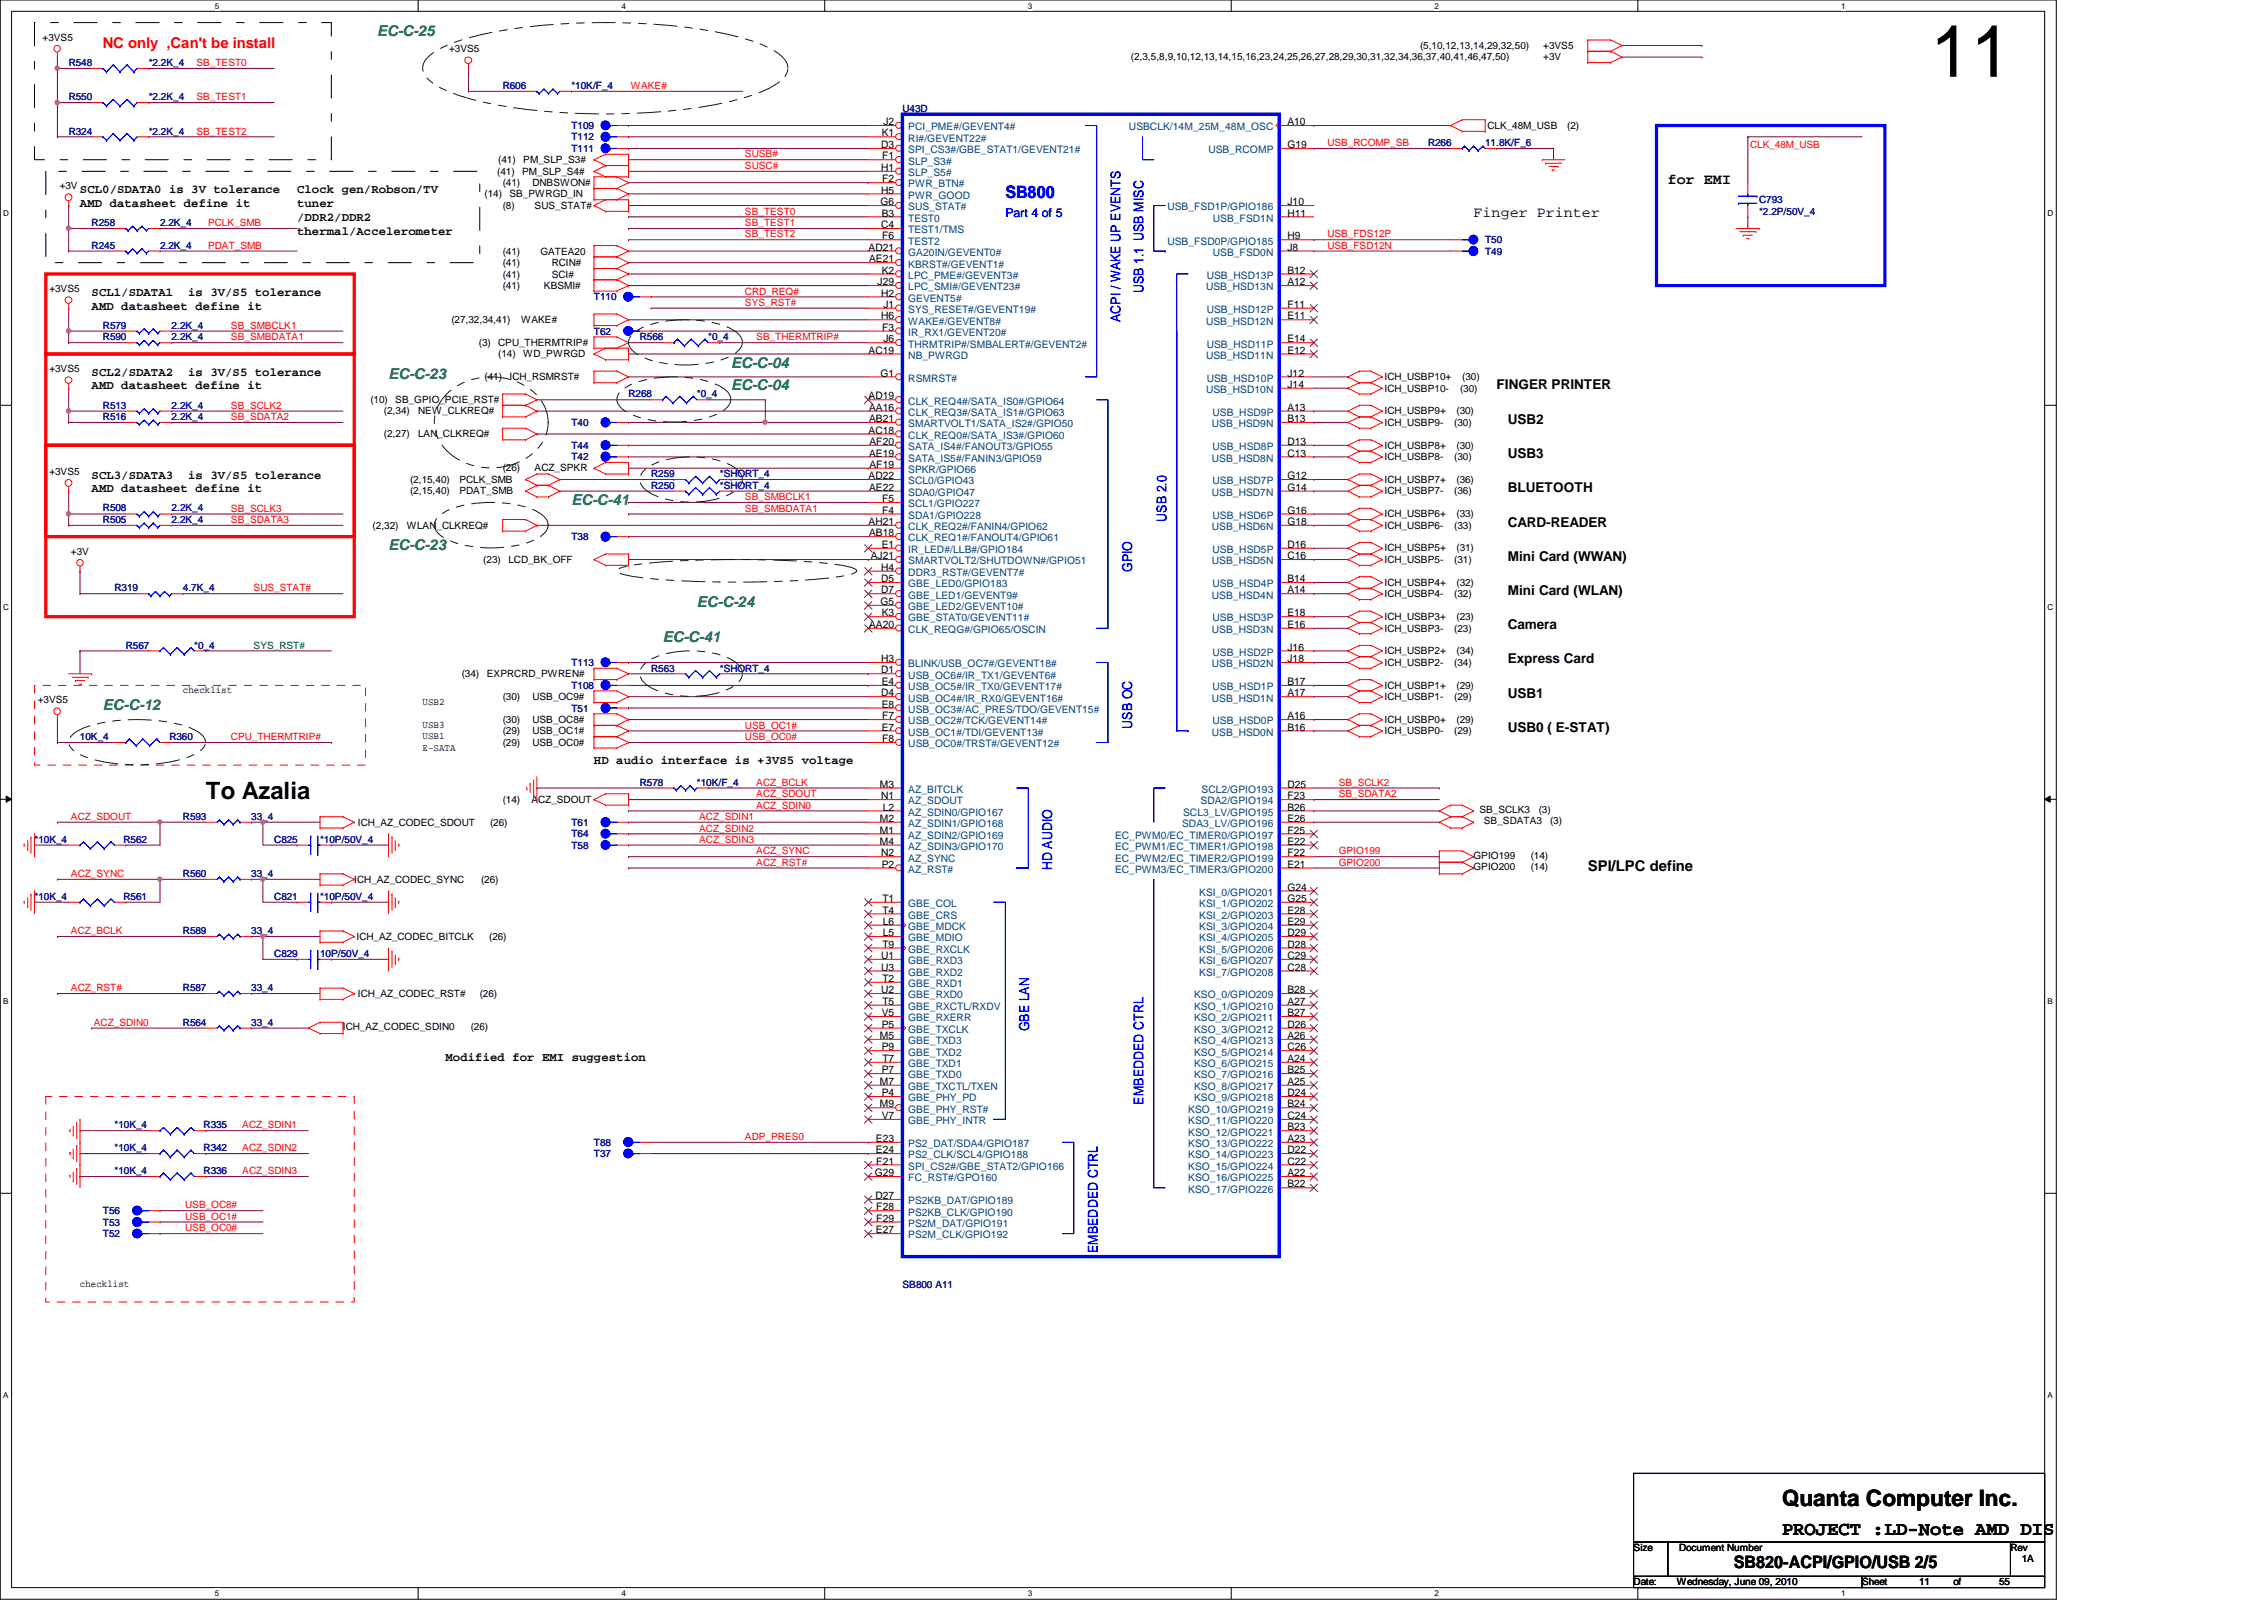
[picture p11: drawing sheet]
<svg xmlns="http://www.w3.org/2000/svg" width="297mm" height="210mm" viewBox="0 0 297 210" stroke-linecap="round" stroke-linejoin="round" font-family="sans-serif">
<defs><g id="words">
<text font-size="9.6" x="253.3" y="10.1">11</text>
<text font-size="3.1" x="27" y="104.8">To Azalia</text>
<text font-size="3" x="233.8" y="197.6">Quanta Computer Inc.</text>
<text font-size="2.5" x="233.8" y="201.4">PROJECT :LD-Note AMD DIS</text>
<text font-size="2.2" fill="#00f" x="131.9" y="26">SB800</text>
<text font-size="2.2" x="227.5" y="205.7">SB820-ACPI/GPIO/USB 2/5</text>
<g font-size="1.9" fill="#008000">
<text x="49.5" y="4.7">EC-C-25</text>
<text x="51" y="49.7">EC-C-23</text>
<text x="95.9" y="48.2">EC-C-04</text>
<text x="95.9" y="51.2">EC-C-04</text>
<text x="75" y="66.2">EC-C-41</text>
<text x="51" y="72.2">EC-C-23</text>
<text x="91.4" y="79.7">EC-C-24</text>
<text x="86.9" y="84.2">EC-C-41</text>
<text x="13.5" y="93.2">EC-C-12</text>
</g>
<text font-size="1.9" fill="#f00" x="13.5" y="6.3">NC only ,Can't be install</text>
<g font-size="1.9">
<text x="193.3" y="28.5">Finger Printer</text>
<text x="218.8" y="24.1">for EMI</text>
<text x="208.3" y="114.2">SPI/LPC define</text>
</g>
<g font-size="1.8" fill="#00f">
<text x="150" y="38.5" transform="rotate(-90 150 38.5)">USB 1.1 USB MISC</text>
<text x="147" y="42.2" transform="rotate(-90 147 42.2)">ACPI / WAKE UP EVENTS</text>
<text x="153" y="68.5" transform="rotate(-90 153 68.5)">USB 2.0</text>
<text x="148.5" y="75.1" transform="rotate(-90 148.5 75.1)">GPIO</text>
<text x="148.5" y="95.6" transform="rotate(-90 148.5 95.6)">USB OC</text>
<text x="138" y="114.2" transform="rotate(-90 138 114.2)">HD AUDIO</text>
<text x="135" y="135.3" transform="rotate(-90 135 135.3)">GBE LAN</text>
<text x="150" y="144.9" transform="rotate(-90 150 144.9)">EMBEDDED CTRL</text>
<text x="144.1" y="164.4" transform="rotate(-90 144.1 164.4)">EMBEDDED CTRL</text>
</g>
<g font-size="1.8">
<text x="196.3" y="51.1">FINGER PRINTER</text>
<text x="197.8" y="55.6">USB2</text>
<text x="197.8" y="60.1">USB3</text>
<text x="197.8" y="64.6">BLUETOOTH</text>
<text x="197.8" y="69.1">CARD-READER</text>
<text x="197.8" y="73.6">Mini Card (WWAN)</text>
<text x="197.8" y="78.1">Mini Card (WLAN)</text>
<text x="197.8" y="82.5">Camera</text>
<text x="197.8" y="87">Express Card</text>
<text x="197.8" y="91.6">USB1</text>
<text x="197.8" y="96.1">USB0 ( E-STAT)</text>
</g>
<g font-size="1.6">
<text x="10.5" y="25.3">SCL0/SDATA0 is 3V tolerance</text>
<text x="10.5" y="27.1">AMD datasheet define it</text>
<text x="39" y="25.3">Clock gen/Robson/TV</text>
<text x="39" y="27.1">tuner</text>
<text x="39" y="29">/DDR2/DDR2</text>
<text x="39" y="30.8">thermal/Accelerometer</text>
<text x="12" y="38.8">SCL1/SDATA1</text>
<text x="12" y="40.6">AMD datasheet define it</text>
<text x="24.7" y="38.8">is 3V/S5 tolerance</text>
<text x="12" y="49.3">SCL2/SDATA2</text>
<text x="12" y="51.1">AMD datasheet define it</text>
<text x="24.7" y="49.3">is 3V/S5 tolerance</text>
<text x="12" y="62.8">SCL3/SDATA3</text>
<text x="12" y="64.6">AMD datasheet define it</text>
<text x="24.7" y="62.8">is 3V/S5 tolerance</text>
<text x="77.9" y="100.2">HD audio interface is +3VS5 voltage</text>
<text x="58.5" y="139.2">Modified for EMI suggestion</text>
</g>
<text font-size="1.6" fill="#00f" x="131.9" y="28.4">Part 4 of 5</text>
<g font-size="1.4">
<text x="115.7" y="17.9">K1</text>
<text x="115.9" y="16.4">J2</text>
<text x="168.9" y="16.4">A10</text>
<text x="115.6" y="22.4">H1</text>
<text x="115.6" y="19.4">D3</text>
<text x="115.7" y="20.9">F1</text>
<text x="115.7" y="23.9">F2</text>
<text x="168.9" y="19.4">G19</text>
<text x="115.5" y="26.9">G6</text>
<text x="115.6" y="25.4">H5</text>
<text x="115.6" y="29.9">C4</text>
<text x="115.7" y="28.4">B3</text>
<text x="168.9" y="26.9">J10</text>
<text x="168.9" y="28.4">H11</text>
<text x="114" y="32.9">AD21</text>
<text x="114" y="34.4">AE21</text>
<text x="115.7" y="35.9">K2</text>
<text x="115.7" y="31.4">F6</text>
<text x="168.9" y="31.4">H9</text>
<text x="168.9" y="32.9">J8</text>
<text x="168.9" y="35.9">B12</text>
<text x="115.1" y="37.4">J29</text>
<text x="115.6" y="38.9">H2</text>
<text x="115.6" y="41.9">H6</text>
<text x="115.9" y="40.4">J1</text>
<text x="168.9" y="37.4">A12</text>
<text x="168.9" y="40.4">F11</text>
<text x="168.9" y="41.9">E11</text>
<text x="114" y="46.4">AC19</text>
<text x="115.7" y="43.4">F3</text>
<text x="115.9" y="44.9">J6</text>
<text x="168.9" y="44.9">E14</text>
<text x="168.9" y="46.4">E12</text>
<text x="114" y="52.4">AD19</text>
<text x="114" y="53.9">AA16</text>
<text x="115.5" y="49.4">G1</text>
<text x="168.9" y="53.9">A13</text>
<text x="168.9" y="49.4">J12</text>
<text x="168.9" y="50.9">J14</text>
<text x="114" y="56.9">AC18</text>
<text x="114" y="55.4">AB21</text>
<text x="114" y="59.9">AE19</text>
<text x="114.1" y="58.4">AF20</text>
<text x="168.9" y="55.4">B13</text>
<text x="168.9" y="58.4">D13</text>
<text x="168.9" y="59.9">C13</text>
<text x="114" y="62.9">AD22</text>
<text x="114" y="64.4">AE22</text>
<text x="114.1" y="61.4">AF19</text>
<text x="115.7" y="65.9">F5</text>
<text x="168.9" y="62.9">G12</text>
<text x="168.9" y="64.4">G14</text>
<text x="114" y="68.9">AH21</text>
<text x="114" y="70.4">AB18</text>
<text x="115.7" y="71.9">E1</text>
<text x="115.7" y="67.4">F4</text>
<text x="168.9" y="71.9">D16</text>
<text x="168.9" y="67.4">G16</text>
<text x="168.9" y="68.9">G18</text>
<text x="114.3" y="73.4">AJ21</text>
<text x="115.6" y="74.9">H4</text>
<text x="115.6" y="77.9">D7</text>
<text x="115.6" y="76.4">D5</text>
<text x="168.9" y="73.4">C16</text>
<text x="168.9" y="76.4">B14</text>
<text x="168.9" y="77.9">A14</text>
<text x="114" y="82.4">AA20</text>
<text x="115.5" y="79.4">G5</text>
<text x="115.7" y="80.9">K3</text>
<text x="168.9" y="80.9">E18</text>
<text x="168.9" y="82.4">E16</text>
<text x="115.6" y="88.3">D1</text>
<text x="115.6" y="86.9">H3</text>
<text x="115.7" y="89.9">E4</text>
<text x="168.9" y="85.3">J16</text>
<text x="168.9" y="86.9">J18</text>
<text x="168.9" y="89.9">B17</text>
<text x="115.6" y="91.4">D4</text>
<text x="115.7" y="92.8">E8</text>
<text x="115.7" y="95.8">E7</text>
<text x="115.7" y="94.4">F7</text>
<text x="168.9" y="91.4">A17</text>
<text x="168.9" y="94.4">A16</text>
<text x="168.9" y="95.8">B16</text>
<text x="115.7" y="97.4">F8</text>
<text x="115.4" y="103.3">M3</text>
<text x="115.4" y="107.8">M2</text>
<text x="115.6" y="104.9">N1</text>
<text x="115.8" y="106.3">L2</text>
<text x="168.9" y="103.3">D25</text>
<text x="168.9" y="104.9">F23</text>
<text x="168.9" y="106.3">B26</text>
<text x="168.9" y="107.8">E26</text>
<text x="115.4" y="110.8">M4</text>
<text x="115.4" y="109.3">M1</text>
<text x="115.6" y="112.4">N2</text>
<text x="115.7" y="113.8">P2</text>
<text x="168.9" y="109.3">F25</text>
<text x="168.9" y="110.8">E22</text>
<text x="168.9" y="112.4">F22</text>
<text x="168.9" y="113.8">E21</text>
<text x="115.8" y="119.8">T4</text>
<text x="115.8" y="118.3">T1</text>
<text x="168.9" y="116.8">G24</text>
<text x="168.9" y="118.3">G25</text>
<text x="168.9" y="119.8">E28</text>
<text x="115.6" y="125.8">U1</text>
<text x="115.8" y="124.3">T9</text>
<text x="115.8" y="121.3">L6</text>
<text x="115.8" y="122.8">L5</text>
<text x="168.9" y="121.3">E29</text>
<text x="168.9" y="122.8">D29</text>
<text x="168.9" y="124.3">D28</text>
<text x="168.9" y="125.8">C29</text>
<text x="115.6" y="130.3">U2</text>
<text x="115.6" y="127.3">U3</text>
<text x="115.8" y="131.8">T5</text>
<text x="115.8" y="128.8">T2</text>
<text x="168.9" y="127.3">C28</text>
<text x="168.9" y="130.3">B28</text>
<text x="168.9" y="131.8">A27</text>
<text x="115.4" y="136.3">M5</text>
<text x="115.7" y="137.8">P9</text>
<text x="115.7" y="133.3">V5</text>
<text x="115.7" y="134.8">P5</text>
<text x="168.9" y="133.3">B27</text>
<text x="168.9" y="134.8">D26</text>
<text x="168.9" y="136.3">A26</text>
<text x="168.9" y="137.8">C26</text>
<text x="115.4" y="142.3">M7</text>
<text x="115.7" y="143.8">P4</text>
<text x="115.7" y="140.8">P7</text>
<text x="115.8" y="139.3">T7</text>
<text x="168.9" y="139.3">A24</text>
<text x="168.9" y="140.8">B25</text>
<text x="168.9" y="142.3">A25</text>
<text x="168.9" y="143.8">D24</text>
<text x="114.9" y="149.8">E23</text>
<text x="115.4" y="145.3">M9</text>
<text x="115.7" y="146.8">V7</text>
<text x="168.9" y="145.3">B24</text>
<text x="168.9" y="146.8">C24</text>
<text x="168.9" y="148.3">B23</text>
<text x="168.9" y="149.8">A23</text>
<text x="114.8" y="154.3">G29</text>
<text x="114.9" y="151.3">E24</text>
<text x="115" y="152.8">F21</text>
<text x="168.9" y="155.8">B22</text>
<text x="168.9" y="154.3">A22</text>
<text x="168.9" y="151.3">D22</text>
<text x="168.9" y="152.8">C22</text>
<text x="114.8" y="157.3">D27</text>
<text x="114.9" y="161.8">E27</text>
<text x="115" y="158.8">F28</text>
<text x="115" y="160.3">F29</text>
</g>
<g font-size="1.4" fill="#004080">
<text x="119.2" y="17.1">PCI_PME#/GEVENT4#</text>
<text x="148.1" y="17.1">USBCLK/14M_25M_48M_OSC</text>
<text x="119.2" y="18.6">RI#/GEVENT22#</text>
<text x="119.2" y="21.6">SLP_S3#</text>
<text x="119.2" y="23.1">SLP_S5#</text>
<text x="119.2" y="20.1">SPI_CS3#/GBE_STAT1/GEVENT21#</text>
<text x="158.5" y="20.1">USB_RCOMP</text>
<text x="119.2" y="24.6">PWR_BTN#</text>
<text x="119.2" y="26.1">PWR_GOOD</text>
<text x="119.2" y="27.6">SUS_STAT#</text>
<text x="119.2" y="29.1">TEST0</text>
<text x="153.2" y="27.6">USB_FSD1P/GPIO186</text>
<text x="159.1" y="29.1">USB_FSD1N</text>
<text x="119.2" y="33.6">GA20IN/GEVENT0#</text>
<text x="119.2" y="35.1">KBRST#/GEVENT1#</text>
<text x="119.2" y="30.6">TEST1/TMS</text>
<text x="119.2" y="32.1">TEST2</text>
<text x="153.2" y="32.1">USB_FSD0P/GPIO185</text>
<text x="159.1" y="33.6">USB_FSD0N</text>
<text x="119.2" y="36.6">LPC_PME#/GEVENT3#</text>
<text x="119.2" y="38.1">LPC_SMI#/GEVENT23#</text>
<text x="119.2" y="39.6">GEVENT5#</text>
<text x="119.2" y="41.1">SYS_RESET#/GEVENT19#</text>
<text x="158.2" y="38.1">USB_HSD13N</text>
<text x="158.3" y="36.6">USB_HSD13P</text>
<text x="158.3" y="41.1">USB_HSD12P</text>
<text x="119.2" y="45.6">THRMTRIP#/SMBALERT#/GEVENT2#</text>
<text x="119.2" y="42.6">WAKE#/GEVENT8#</text>
<text x="119.2" y="47.1">NB_PWRGD</text>
<text x="119.2" y="44.1">IR_RX1/GEVENT20#</text>
<text x="158.2" y="47.1">USB_HSD11N</text>
<text x="158.2" y="42.6">USB_HSD12N</text>
<text x="158.3" y="45.6">USB_HSD11P</text>
<text x="119.2" y="53.1">CLK_REQ4#/SATA_IS0#/GPIO64</text>
<text x="119.2" y="50.1">RSMRST#</text>
<text x="158.2" y="51.6">USB_HSD10N</text>
<text x="158.3" y="50.1">USB_HSD10P</text>
<text x="119.2" y="54.6">CLK_REQ3#/SATA_IS1#/GPIO63</text>
<text x="119.2" y="56">SMARTVOLT1/SATA_IS2#/GPIO50</text>
<text x="119.2" y="57.6">CLK_REQ0#/SATA_IS3#/GPIO60</text>
<text x="119.2" y="59.1">SATA_IS4#/FANOUT3/GPIO55</text>
<text x="159" y="56">USB_HSD9N</text>
<text x="159.1" y="54.6">USB_HSD9P</text>
<text x="159.1" y="59.1">USB_HSD8P</text>
<text x="119.2" y="62.1">SPKR/GPIO66</text>
<text x="119.2" y="63.5">SCL0/GPIO43</text>
<text x="119.2" y="65.1">SDA0/GPIO47</text>
<text x="119.2" y="60.6">SATA_IS5#/FANIN3/GPIO59</text>
<text x="159" y="65.1">USB_HSD7N</text>
<text x="159" y="60.6">USB_HSD8N</text>
<text x="159.1" y="63.5">USB_HSD7P</text>
<text x="119.2" y="69.6">CLK_REQ2#/FANIN4/GPIO62</text>
<text x="119.2" y="71">CLK_REQ1#/FANOUT4/GPIO61</text>
<text x="119.2" y="66.5">SCL1/GPIO227</text>
<text x="119.2" y="68.1">SDA1/GPIO228</text>
<text x="159" y="69.6">USB_HSD6N</text>
<text x="159.1" y="68.1">USB_HSD6P</text>
<text x="119.2" y="75.6">DDR3_RST#/GEVENT7#</text>
<text x="119.2" y="77">GBE_LED0/GPIO183</text>
<text x="119.2" y="74">SMARTVOLT2/SHUTDOWN#/GPIO51</text>
<text x="119.2" y="72.6">IR_LED#/LLB#/GPIO184</text>
<text x="159" y="74">USB_HSD5N</text>
<text x="159.1" y="72.6">USB_HSD5P</text>
<text x="159.1" y="77">USB_HSD4P</text>
<text x="119.2" y="78.5">GBE_LED1/GEVENT9#</text>
<text x="119.2" y="80.1">GBE_LED2/GEVENT10#</text>
<text x="119.2" y="81.5">GBE_STAT0/GEVENT11#</text>
<text x="119.2" y="83.1">CLK_REQG#/GPIO65/OSCIN</text>
<text x="159" y="78.5">USB_HSD4N</text>
<text x="159" y="83.1">USB_HSD3N</text>
<text x="159.1" y="81.5">USB_HSD3P</text>
<text x="119.2" y="89">USB_OC6#/IR_TX1/GEVENT6#</text>
<text x="119.2" y="87.5">BLINK/USB_OC7#/GEVENT18#</text>
<text x="159" y="87.5">USB_HSD2N</text>
<text x="159.1" y="86">USB_HSD2P</text>
<text x="119.2" y="92">USB_OC4#/IR_RX0/GEVENT16#</text>
<text x="119.2" y="93.5">USB_OC3#/AC_PRES/TDO/GEVENT15#</text>
<text x="119.2" y="95">USB_OC2#/TCK/GEVENT14#</text>
<text x="119.2" y="90.6">USB_OC5#/IR_TX0/GEVENT17#</text>
<text x="159" y="92">USB_HSD1N</text>
<text x="159.1" y="90.6">USB_HSD1P</text>
<text x="159.1" y="95">USB_HSD0P</text>
<text x="119.2" y="96.5">USB_OC1#/TDI/GEVENT13#</text>
<text x="119.2" y="98">USB_OC0#/TRST#/GEVENT12#</text>
<text x="159" y="96.5">USB_HSD0N</text>
<text x="119.2" y="107">AZ_SDIN0/GPIO167</text>
<text x="119.2" y="104">AZ_BITCLK</text>
<text x="119.2" y="105.5">AZ_SDOUT</text>
<text x="155.2" y="107">SCL3_LV/GPIO195</text>
<text x="157.5" y="105.5">SDA2/GPIO194</text>
<text x="157.6" y="104">SCL2/GPIO193</text>
<text x="119.2" y="111.5">AZ_SDIN3/GPIO170</text>
<text x="119.2" y="113">AZ_SYNC</text>
<text x="119.2" y="110">AZ_SDIN2/GPIO169</text>
<text x="119.2" y="108.5">AZ_SDIN1/GPIO168</text>
<text x="146.3" y="110">EC_PWM0/EC_TIMER0/GPIO197</text>
<text x="146.3" y="111.5">EC_PWM1/EC_TIMER1/GPIO198</text>
<text x="146.3" y="113">EC_PWM2/EC_TIMER2/GPIO199</text>
<text x="155.1" y="108.5">SDA3_LV/GPIO196</text>
<text x="119.2" y="119">GBE_COL</text>
<text x="119.2" y="114.5">AZ_RST#</text>
<text x="146.3" y="114.5">EC_PWM3/EC_TIMER3/GPIO200</text>
<text x="157.3" y="117.5">KSI_0/GPIO201</text>
<text x="157.3" y="119">KSI_1/GPIO202</text>
<text x="119.2" y="120.5">GBE_CRS</text>
<text x="119.2" y="122">GBE_MDCK</text>
<text x="119.2" y="123.5">GBE_MDIO</text>
<text x="119.2" y="125">GBE_RXCLK</text>
<text x="157.3" y="120.5">KSI_2/GPIO203</text>
<text x="157.3" y="122">KSI_3/GPIO204</text>
<text x="157.3" y="123.5">KSI_4/GPIO205</text>
<text x="157.3" y="125">KSI_5/GPIO206</text>
<text x="119.2" y="131">GBE_RXD0</text>
<text x="119.2" y="128">GBE_RXD2</text>
<text x="119.2" y="126.5">GBE_RXD3</text>
<text x="119.2" y="129.5">GBE_RXD1</text>
<text x="156.7" y="131">KSO_0/GPIO209</text>
<text x="157.3" y="126.5">KSI_6/GPIO207</text>
<text x="157.3" y="128">KSI_7/GPIO208</text>
<text x="119.2" y="137">GBE_TXD3</text>
<text x="119.2" y="132.5">GBE_RXCTL/RXDV</text>
<text x="119.2" y="134">GBE_RXERR</text>
<text x="119.2" y="135.5">GBE_TXCLK</text>
<text x="156.7" y="132.5">KSO_1/GPIO210</text>
<text x="156.7" y="134">KSO_2/GPIO211</text>
<text x="156.7" y="135.5">KSO_3/GPIO212</text>
<text x="156.7" y="137">KSO_4/GPIO213</text>
<text x="119.2" y="138.5">GBE_TXD2</text>
<text x="119.2" y="143">GBE_TXCTL/TXEN</text>
<text x="119.2" y="140">GBE_TXD1</text>
<text x="119.2" y="141.5">GBE_TXD0</text>
<text x="156.7" y="138.5">KSO_5/GPIO214</text>
<text x="156.7" y="140">KSO_6/GPIO215</text>
<text x="156.7" y="141.5">KSO_7/GPIO216</text>
<text x="156.7" y="143">KSO_8/GPIO217</text>
<text x="119.2" y="144.5">GBE_PHY_PD</text>
<text x="119.2" y="146">GBE_PHY_RST#</text>
<text x="119.2" y="147.5">GBE_PHY_INTR</text>
<text x="155.9" y="146">KSO_10/GPIO219</text>
<text x="155.9" y="147.5">KSO_11/GPIO220</text>
<text x="155.9" y="149">KSO_12/GPIO221</text>
<text x="156.7" y="144.5">KSO_9/GPIO218</text>
<text x="119.2" y="150.5">PS2_DAT/SDA4/GPIO187</text>
<text x="119.2" y="152">PS2_CLK/SCL4/GPIO188</text>
<text x="119.2" y="153.5">SPI_CS2#/GBE_STAT2/GPIO166</text>
<text x="119.2" y="155">FC_RST#/GPO160</text>
<text x="155.9" y="155">KSO_16/GPIO225</text>
<text x="155.9" y="150.5">KSO_13/GPIO222</text>
<text x="155.9" y="152">KSO_14/GPIO223</text>
<text x="155.9" y="153.5">KSO_15/GPIO224</text>
<text x="119.2" y="158">PS2KB_DAT/GPIO189</text>
<text x="119.2" y="159.5">PS2KB_CLK/GPIO190</text>
<text x="119.2" y="161">PS2M_DAT/GPIO191</text>
<text x="155.9" y="156.5">KSO_17/GPIO226</text>
<text x="119.2" y="162.5">PS2M_CLK/GPIO192</text>
</g>
<g font-size="1.3">
<text x="5.6" y="5.4">+3VS5</text>
<text x="58.9" y="6.9">+3VS5</text>
<text x="148.4" y="7.9">(2,3,5,8,9,10,12,13,14,15,16,23,24,25,26,27,28,29,30,31,32,34,36,37,40,41,46,47,50)</text>
<text x="186.3" y="6.4">(5,10,12,13,14,29,32,50)</text>
<text x="202.5" y="7.9">+3V</text>
<text x="202.5" y="6.4">+3VS5</text>
<text x="195.2" y="16.9">CLK_48M_USB</text>
<text x="205.6" y="16.9">(2)</text>
<text x="65.2" y="22.9">(41)</text>
<text x="65.4" y="21.4">(41)</text>
<text x="68.5" y="22.9">PM_SLP_S4#</text>
<text x="68.7" y="21.4">PM_SLP_S3#</text>
<text x="7.8" y="24.8">+3V</text>
<text x="63.6" y="25.9">(14)</text>
<text x="66" y="27.4">(8)</text>
<text x="66" y="24.4">(41)</text>
<text x="66.8" y="25.9">SB_PWRGD_IN</text>
<text x="69.8" y="24.4">DNBSWON#</text>
<text x="70.1" y="27.4">SUS_STAT#</text>
<text x="66" y="33.4">(41)</text>
<text x="66" y="34.9">(41)</text>
<text x="70.9" y="33.4">GATEA20</text>
<text x="72.4" y="34.9">RCIN#</text>
<text x="6.5" y="38.4">+3VS5</text>
<text x="66" y="36.4">(41)</text>
<text x="66" y="37.9">(41)</text>
<text x="71.4" y="37.9">KBSMI#</text>
<text x="72.4" y="36.4">SCI#</text>
<text x="59.2" y="42.4">(27,32,34,41)</text>
<text x="62.8" y="45.4">(3)</text>
<text x="65.4" y="46.9">(14)</text>
<text x="65.4" y="45.4">CPU_THERMTRIP#</text>
<text x="68.4" y="42.4">WAKE#</text>
<text x="68.7" y="46.9">WD_PWRGD</text>
<text x="6.5" y="48.8">+3VS5</text>
<text x="48.6" y="52.9">(10)</text>
<text x="51.9" y="52.9">SB_GPIO_PCIE_RST#</text>
<text x="63.6" y="49.9">(41)</text>
<text x="66.8" y="49.9">ICH_RSMRST#</text>
<text x="181.6" y="49.9">ICH_USBP10+</text>
<text x="181.6" y="51.4">ICH_USBP10-</text>
<text x="191.6" y="51.4">(30)</text>
<text x="191.9" y="49.9">(30)</text>
<text x="50.4" y="54.4">(2,34)</text>
<text x="50.4" y="57.4">(2,27)</text>
<text x="54.9" y="54.4">NEW_CLKREQ#</text>
<text x="54.9" y="57.4">LAN_CLKREQ#</text>
<text x="181.6" y="58.9">ICH_USBP8+</text>
<text x="181.6" y="54.4">ICH_USBP9+</text>
<text x="181.6" y="55.9">ICH_USBP9-</text>
<text x="190.8" y="55.9">(30)</text>
<text x="191.1" y="58.9">(30)</text>
<text x="191.1" y="54.4">(30)</text>
<text x="6.5" y="62.3">+3VS5</text>
<text x="53.8" y="63.4">(2,15,40)</text>
<text x="53.8" y="64.9">(2,15,40)</text>
<text x="60.3" y="63.4">PCLK_SMB</text>
<text x="60.3" y="64.9">PDAT_SMB</text>
<text x="66" y="61.8">(26)</text>
<text x="70.1" y="61.8">ACZ_SPKR</text>
<text x="181.6" y="60.4">ICH_USBP8-</text>
<text x="181.6" y="63.4">ICH_USBP7+</text>
<text x="181.6" y="64.9">ICH_USBP7-</text>
<text x="190.8" y="60.4">(30)</text>
<text x="190.8" y="64.9">(36)</text>
<text x="191.1" y="63.4">(36)</text>
<text x="48.9" y="69.3">(2,32)</text>
<text x="53.4" y="69.3">WLAN_CLKREQ#</text>
<text x="181.6" y="67.9">ICH_USBP6+</text>
<text x="181.6" y="69.3">ICH_USBP6-</text>
<text x="190.8" y="69.3">(33)</text>
<text x="191.1" y="67.9">(33)</text>
<text x="9.3" y="72.8">+3V</text>
<text x="63.4" y="73.9">(23)</text>
<text x="66.7" y="73.9">LCD_BK_OFF</text>
<text x="181.6" y="73.9">ICH_USBP5-</text>
<text x="181.6" y="72.3">ICH_USBP5+</text>
<text x="181.6" y="76.8">ICH_USBP4+</text>
<text x="190.8" y="73.9">(31)</text>
<text x="191.1" y="72.3">(31)</text>
<text x="191.1" y="76.8">(32)</text>
<text x="181.6" y="78.4">ICH_USBP4-</text>
<text x="181.6" y="81.4">ICH_USBP3+</text>
<text x="181.6" y="82.8">ICH_USBP3-</text>
<text x="190.8" y="78.4">(32)</text>
<text x="190.8" y="82.8">(23)</text>
<text x="191.1" y="81.4">(23)</text>
<text x="60.6" y="88.9">(34)</text>
<text x="63.9" y="88.9">EXPRCRD_PWREN#</text>
<text x="181.6" y="85.9">ICH_USBP2+</text>
<text x="181.6" y="87.3">ICH_USBP2-</text>
<text x="190.8" y="87.3">(34)</text>
<text x="191.1" y="85.9">(34)</text>
<text x="4.9" y="92.3">+3VS5</text>
<text x="24" y="91">checklist</text>
<text x="55.5" y="95.5">USB3</text>
<text x="55.5" y="92.5">USB2</text>
<text x="66" y="94.8">(30)</text>
<text x="66" y="91.8">(30)</text>
<text x="69.8" y="94.8">USB_OC8#</text>
<text x="69.8" y="91.8">USB_OC9#</text>
<text x="181.6" y="94.8">ICH_USBP0+</text>
<text x="181.6" y="91.8">ICH_USBP1-</text>
<text x="181.6" y="90.3">ICH_USBP1+</text>
<text x="190.8" y="91.8">(29)</text>
<text x="191.1" y="94.8">(29)</text>
<text x="191.1" y="90.3">(29)</text>
<text x="55.5" y="96.9">USB1</text>
<text x="55.5" y="98.5">E-SATA</text>
<text x="66" y="97.8">(29)</text>
<text x="66" y="96.4">(29)</text>
<text x="69.8" y="97.8">USB_OC0#</text>
<text x="69.8" y="96.4">USB_OC1#</text>
<text x="181.6" y="96.4">ICH_USBP0-</text>
<text x="190.8" y="96.4">(29)</text>
<text x="66" y="105.3">(14)</text>
<text x="69.7" y="105.3">ACZ_SDOUT</text>
<text x="194.1" y="106.7">SB_SCLK3</text>
<text x="201.9" y="106.7">(3)</text>
<text x="46.9" y="108.3">ICH_AZ_CODEC_SDOUT</text>
<text x="64.3" y="108.3">(26)</text>
<text x="193.3" y="112.6">GPIO199</text>
<text x="194.7" y="108.2">SB_SDATA3</text>
<text x="200.8" y="112.6">(14)</text>
<text x="203.4" y="108.2">(3)</text>
<text x="46.5" y="115.8">ICH_AZ_CODEC_SYNC</text>
<text x="63.1" y="115.8">(26)</text>
<text x="193.3" y="114.2">GPIO200</text>
<text x="200.8" y="114.2">(14)</text>
<text x="46.8" y="123.3">ICH_AZ_CODEC_BITCLK</text>
<text x="64.2" y="123.3">(26)</text>
<text x="46.9" y="130.8">ICH_AZ_CODEC_RST#</text>
<text x="62.9" y="130.8">(26)</text>
<text x="45" y="135.1">ICH_AZ_CODEC_SDIN0</text>
<text x="61.8" y="135.1">(26)</text>
<text x="10.5" y="168.9">checklist</text>
<text x="214.3" y="203.5">Size</text>
<text x="220.3" y="203.5">Document Number</text>
<text x="263.8" y="203.5">Rev</text>
<text x="214.3" y="208">Date:</text>
<text x="220" y="208">Wednesday, June 09, 2010</text>
<text x="244.3" y="208">Sheet</text>
<text x="251.8" y="208">11</text>
<text x="256.3" y="208">of</text>
<text x="262.3" y="208">55</text>
<text x="265.3" y="205">1A</text>
</g>
<g font-size="1.3" fill="#000080">
<text x="9" y="8.7">R548</text>
<text x="19.5" y="8.7">*2.2K_4</text>
<text x="66" y="11.6">R606</text>
<text x="75" y="11.6">*10K/F_4</text>
<text x="9" y="13.2">R550</text>
<text x="9" y="17.7">R324</text>
<text x="19.5" y="13.2">*2.2K_4</text>
<text x="19.5" y="17.7">*2.2K_4</text>
<text x="75" y="16.9">T109</text>
<text x="118.4" y="14.6">U43D</text>
<text x="75" y="18.4">T112</text>
<text x="75" y="19.9">T111</text>
<text x="187.4" y="19.1">R266</text>
<text x="194.9" y="19.1">11.8K/F_6</text>
<text x="12" y="29.6">R258</text>
<text x="21" y="29.6">2.2K_4</text>
<text x="230.8" y="26.6">C793</text>
<text x="230.8" y="28.2">*2.2P/50V_4</text>
<text x="12" y="32.6">R245</text>
<text x="21" y="32.6">2.2K_4</text>
<text x="194.9" y="31.9">T50</text>
<text x="194.9" y="33.4">T49</text>
<text x="77.9" y="39.4">T110</text>
<text x="13.5" y="43.1">R579</text>
<text x="13.5" y="44.6">R590</text>
<text x="22.5" y="43.1">2.2K_4</text>
<text x="22.5" y="44.6">2.2K_4</text>
<text x="77.9" y="43.9">T62</text>
<text x="83.9" y="44.6">R566</text>
<text x="92.9" y="44.6">*0_4</text>
<text x="13.5" y="53.6">R513</text>
<text x="22.5" y="53.6">2.2K_4</text>
<text x="82.5" y="52.1">R268</text>
<text x="91.4" y="52.1">*0_4</text>
<text x="13.5" y="55.1">R516</text>
<text x="22.5" y="55.1">2.2K_4</text>
<text x="75" y="55.9">T40</text>
<text x="75" y="58.9">T44</text>
<text x="75" y="60.4">T42</text>
<text x="85.4" y="64.1">R250</text>
<text x="85.4" y="62.6">R259</text>
<text x="94.4" y="64.1">*SHORT_4</text>
<text x="94.4" y="62.6">*SHORT_4</text>
<text x="13.5" y="68.6">R505</text>
<text x="13.5" y="67.1">R508</text>
<text x="22.5" y="68.6">2.2K_4</text>
<text x="22.5" y="67.1">2.2K_4</text>
<text x="75" y="70.9">T38</text>
<text x="15" y="77.6">R319</text>
<text x="24" y="77.6">4.7K_4</text>
<text x="16.5" y="85.1">R567</text>
<text x="25.5" y="85.1">*0_4</text>
<text x="75" y="87.3">T113</text>
<text x="85.4" y="88.1">R563</text>
<text x="94.4" y="88.1">*SHORT_4</text>
<text x="75" y="93.3">T51</text>
<text x="75" y="90.3">T108</text>
<text x="10.5" y="97.1">10K_4</text>
<text x="22.2" y="97.1">R360</text>
<text x="24" y="107.6">R593</text>
<text x="33" y="107.6">33_4</text>
<text x="83.9" y="103.1">R578</text>
<text x="91.4" y="103.1">*10K/F_4</text>
<text x="4.5" y="110.6">*10K_4</text>
<text x="16.2" y="110.6">R562</text>
<text x="36" y="110.6">C825</text>
<text x="42" y="110.6">*10P/50V_4</text>
<text x="75" y="111.3">T58</text>
<text x="75" y="109.8">T64</text>
<text x="75" y="108.3">T61</text>
<text x="4.5" y="118.1">*10K_4</text>
<text x="16.2" y="118.1">R561</text>
<text x="24" y="115.1">R560</text>
<text x="33" y="115.1">33_4</text>
<text x="36" y="118.1">C821</text>
<text x="42" y="118.1">*10P/50V_4</text>
<text x="24" y="122.6">R589</text>
<text x="33" y="122.6">33_4</text>
<text x="36" y="125.6">C829</text>
<text x="42" y="125.6">10P/50V_4</text>
<text x="24" y="130">R587</text>
<text x="33" y="130">33_4</text>
<text x="24" y="134.5">R564</text>
<text x="33" y="134.5">33_4</text>
<text x="15" y="148">*10K_4</text>
<text x="26.7" y="148">R335</text>
<text x="15" y="151">*10K_4</text>
<text x="15" y="154">*10K_4</text>
<text x="26.7" y="151">R342</text>
<text x="26.7" y="154">R336</text>
<text x="77.9" y="151.8">T37</text>
<text x="77.9" y="150.3">T88</text>
<text x="13.5" y="160.8">T53</text>
<text x="13.5" y="159.3">T56</text>
<text x="13.5" y="162.3">T52</text>
<text x="118.4" y="169">SB800 A11</text>
</g>
<g font-size="1.3" fill="#f00">
<text x="25.8" y="8.7">SB_TEST0</text>
<text x="82.8" y="11.7">WAKE#</text>
<text x="25.8" y="13.2">SB_TEST1</text>
<text x="25.8" y="17.7">SB_TEST2</text>
<text x="97.7" y="20.7">SUSB#</text>
<text x="97.7" y="22.2">SUSC#</text>
<text x="174.2" y="19.2">USB_RCOMP_SB</text>
<text x="229.6" y="19.5">CLK_48M_USB</text>
<text x="27.3" y="29.7">PCLK_SMB</text>
<text x="97.7" y="28.2">SB_TEST0</text>
<text x="97.7" y="29.7">SB_TEST1</text>
<text x="27.3" y="32.6">PDAT_SMB</text>
<text x="97.7" y="31.2">SB_TEST2</text>
<text x="174.2" y="32.6">USB_FSD12N</text>
<text x="174.2" y="31.2">USB_FDS12P</text>
<text x="97.7" y="40.1">SYS_RST#</text>
<text x="97.7" y="38.7">CRD_REQ#</text>
<text x="30.3" y="44.7">SB_SMBDATA1</text>
<text x="30.3" y="43.1">SB_SMBCLK1</text>
<text x="99.2" y="44.7">SB_THERMTRIP#</text>
<text x="30.3" y="53.6">SB_SCLK2</text>
<text x="30.3" y="55.1">SB_SDATA2</text>
<text x="97.7" y="65.6">SB_SMBCLK1</text>
<text x="30.3" y="68.6">SB_SDATA3</text>
<text x="30.3" y="67.1">SB_SCLK3</text>
<text x="97.7" y="67.1">SB_SMBDATA1</text>
<text x="33.3" y="77.6">SUS_STAT#</text>
<text x="97.7" y="95.6">USB_OC1#</text>
<text x="30.3" y="97.1">CPU_THERMTRIP#</text>
<text x="97.7" y="97.1">USB_OC0#</text>
<text x="9.3" y="107.6">ACZ_SDOUT</text>
<text x="91.7" y="107.6">ACZ_SDIN1</text>
<text x="99.2" y="103.1">ACZ_BCLK</text>
<text x="99.2" y="104.6">ACZ_SDOUT</text>
<text x="99.2" y="106.1">ACZ_SDIN0</text>
<text x="175.6" y="103.1">SB_SCLK2</text>
<text x="175.6" y="104.6">SB_SDATA2</text>
<text x="91.7" y="110.6">ACZ_SDIN3</text>
<text x="91.7" y="109.1">ACZ_SDIN2</text>
<text x="99.2" y="113.6">ACZ_RST#</text>
<text x="99.2" y="112.1">ACZ_SYNC</text>
<text x="175.6" y="112.1">GPIO199</text>
<text x="175.6" y="113.6">GPIO200</text>
<text x="9.3" y="115.1">ACZ_SYNC</text>
<text x="9.3" y="122.6">ACZ_BCLK</text>
<text x="9.3" y="130">ACZ_RST#</text>
<text x="12.3" y="134.6">ACZ_SDIN0</text>
<text x="31.8" y="148">ACZ_SDIN1</text>
<text x="97.7" y="149.6">ADP_PRES0</text>
<text x="31.8" y="151">ACZ_SDIN2</text>
<text x="31.8" y="154.1">ACZ_SDIN3</text>
<text x="24.3" y="158.5">USB_OC8#</text>
<text x="24.3" y="160">USB_OC1#</text>
<text x="24.3" y="161.5">USB_OC0#</text>
</g>
<text font-size="1.3" fill="#008000" x="33.3" y="85.1">SYS_RST#</text>
<g font-size="1.1">
<text x="28.2" y="1.1">5</text>
<text x="81.5" y="1.1">4</text>
<text x="134.9" y="1.1">3</text>
<text x="188.2" y="1.1">2</text>
<text x="241.6" y="1.1">1</text>
<text x=".4" y="28.3">D</text>
<text x="268.6" y="28.3">D</text>
<text x=".4" y="80">C</text>
<text x="268.6" y="80">C</text>
<text x=".4" y="131.7">B</text>
<text x="268.6" y="131.7">B</text>
<text x=".4" y="183.3">A</text>
<text x="268.6" y="183.3">A</text>
<text x="28.2" y="209.4">5</text>
<text x="81.5" y="209.4">4</text>
<text x="134.9" y="209.4">3</text>
<text x="188.2" y="209.4">2</text>
<text x="241.6" y="209.4">1</text>
</g>
</g></defs>
<path d="M0 0h269.8v209.8h-269.8zM1.5 1.5h266.8v206.8h-266.8z" fill="none" stroke="#000" stroke-width=".13"/>
<g fill="#fff">
<path d="M28.2 .2h.6v1.2h-.6z"/>
<path d="M28.2 208.4h.6v1.2h-.6z"/>
</g>
<path d="M54.9 0v1.5M54.9 208.3v1.5" fill="none" stroke="#000" stroke-width=".13"/>
<g fill="#fff">
<path d="M81.5 .2h.6v1.2h-.6z"/>
<path d="M81.5 208.4h.6v1.2h-.6z"/>
</g>
<path d="M108.2 0v1.5M108.2 208.3v1.5" fill="none" stroke="#000" stroke-width=".13"/>
<g fill="#fff">
<path d="M134.9 .2h.6v1.2h-.6z"/>
<path d="M134.9 208.4h.6v1.2h-.6z"/>
</g>
<path d="M161.5 0v1.5M161.5 208.3v1.5" fill="none" stroke="#000" stroke-width=".13"/>
<g fill="#fff">
<path d="M188.2 .2h.6v1.2h-.6z"/>
<path d="M188.2 208.4h.6v1.2h-.6z"/>
</g>
<path d="M214.9 0v1.5M214.9 208.3v1.5" fill="none" stroke="#000" stroke-width=".13"/>
<g fill="#fff">
<path d="M241.6 .2h.5v1.2h-.5z"/>
<path d="M241.6 208.4h.5v1.2h-.5z"/>
<path d="M.4 27.3h.8v1.2h-.8z"/>
<path d="M268.6 27.3h.8v1.2h-.8z"/>
<path d="M.4 79h.8v1.2h-.8z"/>
<path d="M268.6 79h.8v1.2h-.8z"/>
</g>
<path d="M0 53.2h1.5M268.3 53.2h1.4" fill="none" stroke="#000" stroke-width=".13"/>
<g fill="#fff">
<path d="M.4 130.7h.7v1.2h-.7z"/>
<path d="M268.6 130.7h.8v1.2h-.8z"/>
</g>
<path d="M0 104.9h1.5M.8 104.4l.7 .5-.7 .3zM268.3 104.9l.7-.5v.8zM268.3 104.9h1.4" fill="none" stroke="#000" stroke-width=".13"/>
<path d="M.8 104.4l.7 .5-.7 .3zM268.3 104.9l.7-.5v.8z" fill="#000"/>
<g fill="#fff">
<path d="M.4 182.4h.7v1.2h-.7z"/>
<path d="M268.6 182.4h.8v1.2h-.8z"/>
</g>
<path d="M0 156.5h1.5M268.3 156.5h1.4" fill="none" stroke="#000" stroke-width=".13"/>
<g fill="none" stroke="#800040" stroke-width=".13">
<path d="M7.5 17.9h.1M7.5 7.5h.1M7.5 13.5h.1M7.5 17.9h4.5M7.5 7.5v1.5M7.5 13.5v4.4M19.5 9h.1M19.5 13.5h.1M19.5 17.9h.1M19.5 9h16.5M19.5 13.5h16.5M19.5 17.9h16.5"/>
<path d="M24 77.9h.1M24 77.9h21"/>
</g>
<circle cx="7.5" cy="13.4" r=".29" fill="#f0f"/>
<circle cx="7.5" cy="13.4" r=".29" fill="none" stroke="#f0f" stroke-width=".13"/>
<path d="M7.5 13.5h.1M7.5 9h.1M7.5 13.5h4.5M7.5 9h4.5M7.5 9v4.5" fill="none" stroke="#800040" stroke-width=".13"/>
<circle cx="7.5" cy="8.9" r=".29" fill="#f0f"/>
<circle cx="7.5" cy="8.9" r=".29" fill="none" stroke="#f0f" stroke-width=".13"/>
<g fill="none" stroke="#800040" stroke-width=".13">
<path d="M21 107.9h.1M21 107.9h6M33 115.4h.1M33 115.4h1.5M34.5 115.4h.1M34.5 115.4v3h4.5M39 118.4h.1M43.5 118.4h.1M43.5 118.4h7.5M7.5 130.3h.1M7.5 130.3h19.5M33 122.9h.1"/>
<path d="M33 130.3h.1M33 122.9h1.5M33 130.3h9"/>
</g>
<circle cx="21" cy="107.8" r=".29" fill="#f0f"/>
<circle cx="21" cy="107.8" r=".29" fill="none" stroke="#f0f" stroke-width=".13"/>
<path d="M33 107.9h.1M33 107.9h9M34.5 107.9h.1M34.5 115.4h.1M34.5 115.4h7.5M34.5 122.9h.1M34.5 122.9v3h4.5M39 125.9h.1M43.5 125.9h.1M43.5 125.9h7.5" fill="none" stroke="#800040" stroke-width=".13"/>
<circle cx="34.5" cy="115.3" r=".29" fill="#f0f"/>
<circle cx="34.5" cy="115.3" r=".29" fill="none" stroke="#f0f" stroke-width=".13"/>
<path d="M34.5 122.9h.1M34.5 122.9h7.5" fill="none" stroke="#800040" stroke-width=".13"/>
<circle cx="34.5" cy="122.8" r=".29" fill="#f0f"/>
<circle cx="34.5" cy="122.8" r=".29" fill="none" stroke="#f0f" stroke-width=".13"/>
<path d="M34.5 107.9h.1M34.5 107.9v3h4.5M39 110.9h.1" fill="none" stroke="#800040" stroke-width=".13"/>
<circle cx="34.5" cy="107.8" r=".29" fill="#f0f"/>
<circle cx="34.5" cy="107.8" r=".29" fill="none" stroke="#f0f" stroke-width=".13"/>
<g fill="none" stroke="#800040" stroke-width=".13">
<path d="M229.3 17.9h.1M229.3 17.9v6.1M229.3 17.9h15M9 32.9h.1M9 30h.1M9 30h6M9 32.9h6M21 30h.1M21 32.9h.1M21 30h18M21 32.9h18M229.3 28.4h.1"/>
<path d="M229.3 28.4v1.6M9 40.4h.1M9 45h.1M9 53.9h.1M9 45h7.5M9 40.4v3M9 53.9v1.5M22.5 45h.1M22.5 43.4h.1M22.5 55.4h.1M22.5 53.9h.1M22.5 45h22.5"/>
<path d="M22.5 43.4h22.5M22.5 55.4h22.5M22.5 53.9h22.5M10.5 77.9h.1M10.5 77.9h7.5M43.5 110.9h.1M43.5 110.9h7.5"/>
</g>
<circle cx="9" cy="29.9" r=".29" fill="#f0f"/>
<circle cx="9" cy="29.9" r=".29" fill="none" stroke="#f0f" stroke-width=".13"/>
<path d="M9 27h.1M9 30h.1M9 27v5.9M9 50.9h.1M9 55.4h.1M9 43.4h.1M9 50.9v3M9 55.4h7.5M9 43.4h7.5M10.5 74.9h.1M10.5 74.9v3" fill="none" stroke="#800040" stroke-width=".13"/>
<circle cx="9" cy="43.4" r=".29" fill="#f0f"/>
<circle cx="9" cy="43.4" r=".29" fill="none" stroke="#f0f" stroke-width=".13"/>
<path d="M9 43.4h.1M9 53.9h.1M9 43.4v1.6M9 53.9h7.5" fill="none" stroke="#800040" stroke-width=".13"/>
<circle cx="9" cy="53.9" r=".29" fill="#f0f"/>
<circle cx="9" cy="53.9" r=".29" fill="none" stroke="#f0f" stroke-width=".13"/>
<g fill="none" stroke="#800040" stroke-width=".13">
<path d="M82.5 16.5h.1M82.5 17.9h.1M82.5 19.5h.1M82.5 19.5h31.4M82.5 16.5h31.4M82.5 17.9h31.4M172.4 19.5h.1M172.4 16.5h.1M172.4 19.5h17.9M172.4 16.5h17.9M196.3 19.5h.1M196.3 19.5h7.5"/>
<path d="M203.8 19.5h.1M203.8 19.5v1.5M212.8 7.5h10.5M212.8 6h10.5M223.3 7.5h.1M223.3 6h.1M82.5 35.9h.1M82.5 27h.1M82.5 25.4h.1M82.5 21h.1M82.5 22.5h.1M82.5 28.4h.1"/>
<path d="M82.5 30h.1M82.5 31.5h.1M82.5 37.5h.1M82.5 32.9h.1M82.5 34.5h.1M82.5 24h31.4M82.5 35.9h31.4M82.5 27h31.4M82.5 25.4h31.4M82.5 21h31.4M82.5 22.5h31.4M82.5 28.4h31.4"/>
<path d="M82.5 30h31.4M82.5 31.5h31.4M82.5 37.5h31.4M82.5 32.9h31.4M82.5 34.5h31.4M85.4 38.9h.1M85.4 38.9h28.5M113.9 24h.1M172.4 32.9h.1M172.4 31.5h.1M172.4 31.5h17.9M172.4 32.9h17.9"/>
<path d="M70.4 53.9h.1M70.4 56.9h.1M70.4 53.9h43.5M70.4 56.9h43.5M82.5 49.4h.1M82.5 46.4h.1M82.5 45h.1M82.5 59.9h.1M82.5 42h.1M82.5 49.4h31.4M82.5 45h4.4M82.5 46.4h31.4"/>
<path d="M82.5 59.9h31.4M82.5 42h31.4M85.4 40.4h.1M85.4 43.4h.1M85.4 40.4h28.5M85.4 43.4h28.5M94.4 45h.1M94.4 45h19.5M100.4 55.4h.1M100.4 55.4h13.5M172.4 53.9h.1M172.4 55.4h.1"/>
<path d="M172.4 59.9h.1M172.4 58.4h.1M172.4 49.4h4.5M172.4 53.9h4.5M172.4 55.4h4.5M172.4 59.9h4.5M172.4 58.4h4.5M172.4 50.9h4.5M176.9 49.4h.1M176.9 50.9h.1M70.4 68.9h.1M70.4 68.9h43.5"/>
<path d="M73.4 64.4h.1M73.4 62.9h15M73.4 64.4h15M82.5 65.9h.1M82.5 67.4h.1M82.5 70.4h.1M82.5 65.9h31.4M82.5 67.4h31.4M82.5 61.4h31.4M82.5 73.4h31.4M82.5 70.4h31.4M88.4 62.9h.1"/>
<path d="M95.9 62.9h.1M95.9 64.4h.1M95.9 62.9h18M95.9 64.4h18M113.9 61.4h.1M113.9 73.4h.1M172.4 73.4h.1M172.4 71.9h.1M172.4 77.9h.1M172.4 76.4h.1M172.4 68.9h.1M172.4 67.4h.1"/>
<path d="M172.4 62.9h.1M172.4 64.4h.1M172.4 67.4h4.5M172.4 73.4h4.5M172.4 71.9h4.5M172.4 77.9h4.5M172.4 76.4h4.5M172.4 68.9h4.5M172.4 62.9h4.5M172.4 64.4h4.5M10.5 85.4h.1M10.5 85.4h9"/>
<path d="M10.5 85.4v3M27 85.4h.1M27 85.4h16.5M82.5 94.4h.1M82.5 95.9h.1M82.5 97.4h.1M82.5 92.9h.1M82.5 91.4h.1M82.5 94.4h31.4M82.5 95.9h31.4M82.5 97.4h31.4M82.5 89.9h31.4"/>
<path d="M82.5 91.4h31.4M82.5 92.9h31.4M113.9 89.9h.1M172.4 94.4h.1M172.4 95.9h.1M172.4 86.9h.1M172.4 85.4h.1M172.4 82.4h.1M172.4 80.9h.1M172.4 89.9h.1M172.4 91.4h.1M172.4 94.4h4.5"/>
<path d="M172.4 95.9h4.5M172.4 86.9h4.5M172.4 85.4h4.5M172.4 82.4h4.5M172.4 80.9h4.5M172.4 89.9h4.5M172.4 91.4h4.5M4.5 110.9h.1M4.5 110.9h4.5M7.5 107.9h.1M7.5 107.9h13.5M16.5 110.9h.1"/>
<path d="M21 107.9h.1M21 115.4h.1M21 107.9v3h-4.5M21 115.4h6M70.4 103.4h.1M70.4 103.4h16.5M82.5 113.9h.1M82.5 112.4h.1M82.5 104.9h.1M82.5 106.4h.1M82.5 104.9h31.4M82.5 112.4h31.4"/>
<path d="M82.5 113.9h31.4M82.5 106.4h31.4M92.9 103.4h.1M92.9 103.4h21M172.4 104.9h.1M172.4 103.4h16.4M172.4 104.9h16.4M172.4 112.4h16.4M172.4 113.9h16.4M188.8 103.4h.1M188.8 112.4h.1M188.8 113.9h.1"/>
<path d="M12 134.9h.1M12 134.9h15M85.4 149.9h28.5M113.9 149.9h.1"/>
</g>
<circle cx="21" cy="115.3" r=".29" fill="#f0f"/>
<circle cx="21" cy="115.3" r=".29" fill="none" stroke="#f0f" stroke-width=".13"/>
<g fill="none" stroke="#800040" stroke-width=".13">
<path d="M82.5 58.4h.1M82.5 58.4h31.4M9 67.4h.1M9 64.4h.1M9 68.9h.1M9 68.9h7.5M9 67.4h7.5M9 64.4v4.5M22.5 68.9h.1M22.5 67.4h.1M22.5 68.9h22.5M22.5 67.4h22.5"/>
<path d="M82.5 86.9h.1M82.5 88.4h.1M82.5 86.9h31.4M82.5 88.4h5.9M95.9 88.4h18M113.9 88.4h.1M82.5 110.9h.1M82.5 107.9h.1M82.5 109.4h.1M82.5 110.9h31.4M82.5 107.9h31.4M82.5 109.4h31.4"/>
<path d="M172.4 106.4h.1M172.4 107.9h.1M172.4 107.9h16.4M172.4 106.4h16.4"/>
</g>
<circle cx="9" cy="67.4" r=".29" fill="#f0f"/>
<circle cx="9" cy="67.4" r=".29" fill="none" stroke="#f0f" stroke-width=".13"/>
<g fill="none" stroke="#800040" stroke-width=".13">
<path d="M92.9 52.5h7.5M100.4 52.5h.1M100.4 55.4h.1M100.4 52.5v2.9M7.5 97.4h.1M7.5 97.4h7.5M7.5 94.4v3M22.5 97.4h21M43.5 97.4h.1M10.5 151.3h.1M10.5 148.3h.1M10.5 154.3h.1"/>
<path d="M10.5 151.3h9M10.5 148.3h9M10.5 154.3h9M21 158.8h.1M21 158.8h13.5M27 148.3h.1M27 151.3h.1M27 154.3h.1M27 151.3h13.5M27 148.3h13.5M27 154.3h13.5M85.4 151.3h28.5"/>
<path d="M113.9 151.3h.1M21 160.3h.1M21 161.8h.1M21 160.3h13.5M21 161.8h13.5"/>
</g>
<circle cx="100.4" cy="55.4" r=".29" fill="#f0f"/>
<circle cx="100.4" cy="55.4" r=".29" fill="none" stroke="#f0f" stroke-width=".13"/>
<g fill="none" stroke="#800040" stroke-width=".13">
<path d="M61.5 9h.1M61.5 12h.1M61.5 12h7.5M61.5 9v3M75 12h.1M75 12h22.4M70.4 52.5h.1M70.4 52.5h15M82.5 55.4h.1M82.5 55.4h17.9M4.5 118.4h.1M4.5 118.4h4.5"/>
<path d="M7.5 115.4h.1M7.5 115.4h13.5M16.5 118.4h.1M21 115.4h.1M21 115.4v3h-4.5M7.5 122.9h.1M7.5 122.9h19.5M33 134.9h.1M33 134.9h7.5"/>
</g>
<g fill="none" stroke="#f00" stroke-width=".13">
<path d="M7.5 7.5h.1M7.5 6.9v.6M61.5 9h.1M61.5 8.4v.6M190.3 16.5h.1M190.3 16.5l1.6 .7M191.9 15.7h.1M191.9 17.2h.1M191.9 15.7l-1.6 .8M191.9 15.7h3M191.9 17.2h3M194.9 15.7h.1"/>
<path d="M194.9 17.2h.1M194.9 15.7v1.5M208.3 8.2h.1M208.3 6.7h.1M208.3 5.2h.1M208.3 6.7h3M208.3 8.2h3M208.3 5.2v3M208.3 5.2h3M211.3 6.7h.1M211.3 8.2h.1M211.3 5.2h.1"/>
<path d="M211.3 6.7l1.5 .8M211.3 5.2l1.5 .8M212.8 7.5h.1M212.8 6h.1M212.8 7.5l-1.5 .7M212.8 6l-1.5 .7M9 27h.1M9 26.4v.6M9 39.8v.6M77.9 23.2h.1M77.9 24.7h.1M77.9 21h.1"/>
<path d="M77.9 27h.1M77.9 26.2h.1M77.9 32.2h.1M77.9 33.7h.1M77.9 35.2h.1M77.9 36.7h.1M77.9 38.2h.1M77.9 22.5h.1M77.9 23.2v3M77.9 32.2v6M77.9 23.2h4.6M77.9 24.7h3"/>
<path d="M77.9 21l1.6 .7M77.9 26.2h4.6M77.9 27l1.6 .7M77.9 32.2h3M77.9 33.7h3M77.9 35.2h3M77.9 36.7h3M77.9 38.2h3M77.9 22.5l1.6 .7M79.5 20.2h.1M79.5 21.7h.1M79.5 26.2h.1"/>
<path d="M79.5 27.7h.1M79.5 23.2h.1M79.5 20.2h3M79.5 20.2l-1.6 .8M79.5 21.7h3M79.5 26.2l-1.6 .8M79.5 27.7h3M79.5 21.7l-1.6 .8M80.9 23.2h.1M80.9 24.7h.1M80.9 26.2h.1M80.9 32.2h.1"/>
<path d="M80.9 33.7h.1M80.9 35.2h.1M80.9 36.7h.1M80.9 38.2h.1M80.9 23.2l1.6 .8M80.9 24.7l1.6 .7M80.9 32.2l1.6 .7M80.9 33.7l1.6 .8M80.9 35.2l1.6 .7M80.9 36.7l1.6 .8M82.5 24h.1M82.5 21.7h.1"/>
<path d="M82.5 20.2h.1M82.5 27.7h.1M82.5 26.2h.1M82.5 25.4h.1M82.5 32.9h.1M82.5 34.5h.1M82.5 35.9h.1M82.5 37.5h.1M82.5 23.2h.1M82.5 20.2v3M82.5 26.2v1.5M82.5 24l-1.6 .7"/>
<path d="M82.5 25.4l-1.6 .8M82.5 32.9l-1.6 .8M82.5 34.5l-1.6 .7M82.5 35.9l-1.6 .8M82.5 37.5l-1.6 .7M202.3 21h.1M202.3 21h3M202.8 21.4h.1M202.8 21.4h2.1M203.2 21.8h1.2M203.7 22.3h.1M203.7 22.3h.3"/>
<path d="M204.4 21.8h.1M227.8 30h3M228.3 30.4h2.1M228.7 30.9h.1M228.7 30.9h1.2M229.1 31.3h.3M229.4 31.3h.1M230.4 30.4h.1M230.8 30h.1M9 40.4h.1M9 50.9h.1M9 50.3v.6"/>
<path d="M16.5 43.4h1.5M21 43.4h1.5M66 51.7h.1M66 53.2h.1M66 54.7h.1M66 56.2h.1M66 57.7h.1M66 57.7h3M66 53.2h3M66 54.7h3M66 56.2h3M66 51.7h3"/>
<path d="M66 51.7v3M66 56.2v1.5M69 51.7h.1M69 53.2h.1M69 54.7h.1M69 56.2h.1M69 57.7h.1M69 51.7l1.4 .8M69 53.2l1.4 .7M69 56.2l1.4 .7M70.4 52.5h.1M70.4 53.9h.1"/>
<path d="M70.4 56.9h.1M70.4 52.5l-1.4 .7M70.4 53.9l-1.4 .8M70.4 56.9l-1.4 .8M77.9 48.7h.1M77.9 50.2h.1M77.9 44.2h.1M77.9 45.7h.1M77.9 46.4h.1M77.9 41.2h.1M77.9 42.7h.1M77.9 48.7h3"/>
<path d="M77.9 41.2v1.5M77.9 44.2v1.5M77.9 48.7v1.5M77.9 50.2h3M77.9 44.2h3M77.9 45.7h4.6M77.9 46.4l1.6 .8M77.9 41.2h3M77.9 42.7h3M79.5 45.7h.1M79.5 47.2h.1M79.5 45.7l-1.6 .7"/>
<path d="M79.5 47.2h3M80.9 48.7h.1M80.9 50.2h.1M80.9 44.2h.1M80.9 45.7h.1M80.9 41.2h.1M80.9 42.7h.1M80.9 48.7l1.6 .7M80.9 44.2l1.6 .8M80.9 41.2l1.6 .8M82.5 49.4h.1M82.5 45h.1"/>
<path d="M82.5 47.2h.1M82.5 45.7h.1M82.5 42h.1M82.5 49.4l-1.6 .8M82.5 45.7v1.5M82.5 45l-1.6 .7M82.5 42l-1.6 .7M176.9 58.4h.1M176.9 53.9h.1M176.9 55.4h.1M176.9 59.9h.1M176.9 49.4h.1"/>
<path d="M176.9 50.9h.1M176.9 58.4l1.4 .8M176.9 53.9l1.4 .8M176.9 55.4l1.4 .8M176.9 59.9l1.4 .8M176.9 49.4l1.4 .8M176.9 50.9l1.4 .8M178.3 57.7h.1M178.3 59.2h.1M178.3 53.2h.1M178.3 54.7h.1M178.3 56.2h.1"/>
<path d="M178.3 48.7h.1M178.3 50.2h.1M178.3 51.7h.1M178.3 48.7h1.6M178.3 50.2h1.6M178.3 57.7l-1.4 .7M178.3 57.7h1.6M178.3 59.2h1.6M178.3 53.2l-1.4 .7M178.3 53.2h1.6M178.3 54.7h1.6M178.3 54.7l-1.4 .7"/>
<path d="M178.3 56.2h1.6M178.3 59.2l-1.4 .7M178.3 48.7l-1.4 .7M178.3 50.2l-1.4 .7M178.3 51.7h1.6M179.9 57.7h.1M179.9 59.2h.1M179.9 53.2h.1M179.9 54.7h.1M179.9 56.2h.1M179.9 48.7h.1M179.9 50.2h.1"/>
<path d="M179.9 51.7h.1M179.9 57.7l1.5 .7M179.9 53.2l1.5 .7M179.9 54.7l1.5 .7M179.9 59.2l1.5 .7M179.9 48.7l1.5 .7M179.9 50.2l1.5 .7M181.4 58.4h.1M181.4 53.9h.1M181.4 55.4h.1M181.4 59.9h.1M181.4 49.4h.1"/>
<path d="M181.4 50.9h.1M181.4 58.4l-1.5 .8M181.4 53.9l-1.5 .8M181.4 55.4l-1.5 .8M181.4 59.9l-1.5 .8M181.4 49.4l-1.5 .8M181.4 50.9l-1.5 .8M9 64.4h.1M9 63.8v.6M10.5 74.9h.1M10.5 74.3v.6M18 77.9h1.5"/>
<path d="M22.5 77.9h1.5M66 68.2h.1M66 69.7h.1M66 68.2h3M66 69.7h3M66 68.2v1.5M69 62.9h.1M69 64.4h.1M69 68.2h.1M69 69.7h.1M69 62.9l1.4 .8M69 64.4l1.4 .8"/>
<path d="M69 68.2l1.4 .7M70.4 62.2h.1M70.4 63.7h.1M70.4 65.2h.1M70.4 68.9h.1M70.4 62.2l-1.4 .7M70.4 62.2h1.6M70.4 63.7h1.6M70.4 63.7l-1.4 .7M70.4 65.2h1.6M70.4 68.9l-1.4 .8M72 62.2h.1"/>
<path d="M72 63.7h.1M72 65.2h.1M72 62.2l1.4 .7M72 63.7l1.4 .7M73.4 62.9h.1M73.4 64.4h.1M73.4 62.9l-1.4 .8M73.4 64.4l-1.4 .8M77.9 61.4h.1M77.9 73.4h.1M77.9 61.4l1.6 .8M77.9 73.4l1.6 .8"/>
<path d="M79.5 60.7h.1M79.5 62.2h.1M79.5 72.7h.1M79.5 74.2h.1M79.5 62.2h3M79.5 60.7h3M79.5 60.7l-1.6 .7M79.5 72.7h3M79.5 74.2h3M79.5 72.7l-1.6 .7M82.5 62.2h.1M82.5 60.7h.1"/>
<path d="M82.5 72.7h.1M82.5 74.2h.1M82.5 60.7v1.5M82.5 72.7v1.5M88.4 64.4h1.6M94.4 64.4h1.5M176.9 73.4h.1M176.9 71.9h.1M176.9 77.9h.1M176.9 76.4h.1M176.9 67.4h.1M176.9 68.9h.1"/>
<path d="M176.9 62.9h.1M176.9 64.4h.1M176.9 73.4l1.4 .8M176.9 71.9l1.4 .8M176.9 77.9l1.4 .8M176.9 76.4l1.4 .8M176.9 67.4l1.4 .8M176.9 68.9l1.4 .8M176.9 62.9l1.4 .8M176.9 64.4l1.4 .8M178.3 72.7h.1M178.3 74.2h.1"/>
<path d="M178.3 71.2h.1M178.3 60.7h.1M178.3 77.2h.1M178.3 78.7h.1M178.3 75.6h.1M178.3 66.7h.1M178.3 68.2h.1M178.3 69.7h.1M178.3 62.2h.1M178.3 63.7h.1M178.3 65.2h.1M178.3 62.2h1.6"/>
<path d="M178.3 63.7h1.6M178.3 65.2h1.6M178.3 60.7h1.6M178.3 72.7l-1.4 .7M178.3 72.7h1.6M178.3 74.2h1.6M178.3 71.2l-1.4 .7M178.3 71.2h1.6M178.3 77.2l-1.4 .7M178.3 77.2h1.6M178.3 78.7h1.6M178.3 75.6l-1.4 .8"/>
<path d="M178.3 75.6h1.6M178.3 66.7l-1.4 .7M178.3 66.7h1.6M178.3 68.2h1.6M178.3 68.2l-1.4 .7M178.3 69.7h1.6M178.3 62.2l-1.4 .7M178.3 63.7l-1.4 .7M179.9 72.7h.1M179.9 74.2h.1M179.9 71.2h.1M179.9 60.7h.1"/>
<path d="M179.9 77.2h.1M179.9 78.7h.1M179.9 75.6h.1M179.9 66.7h.1M179.9 68.2h.1M179.9 69.7h.1M179.9 62.2h.1M179.9 63.7h.1M179.9 65.2h.1M179.9 72.7l1.5 .7M179.9 71.2l1.5 .7M179.9 77.2l1.5 .7"/>
<path d="M179.9 75.6l1.5 .8M179.9 66.7l1.5 .7M179.9 68.2l1.5 .7M179.9 62.2l1.5 .7M179.9 63.7l1.5 .7M181.4 73.4h.1M181.4 71.9h.1M181.4 77.9h.1M181.4 76.4h.1M181.4 67.4h.1M181.4 68.9h.1M181.4 62.9h.1"/>
<path d="M181.4 64.4h.1M181.4 73.4l-1.5 .8M181.4 71.9l-1.5 .8M181.4 77.9l-1.5 .8M181.4 76.4l-1.5 .8M181.4 67.4l-1.5 .8M181.4 68.9l-1.5 .8M181.4 62.9l-1.5 .8M181.4 64.4l-1.5 .8M7.5 94.4h.1M7.5 93.8v.6M9 88.4h3"/>
<path d="M9.5 88.9h2.1M9.9 89.3h.1M9.9 89.3h1.2M10.4 89.7h.3M10.7 89.7h.1M11.6 88.9h.1M12 88.4h.1M77.9 87.7h.1M77.9 89.2h.1M77.9 96.6h.1M77.9 98.1h.1M77.9 95.2h.1"/>
<path d="M77.9 93.6h.1M77.9 90.6h.1M77.9 92.2h.1M77.9 87.7v1.5M77.9 90.6v1.6M77.9 93.6v4.5M77.9 87.7h3M77.9 89.2h3M77.9 95.2h3M77.9 96.6h3M77.9 93.6h3M77.9 90.6h3"/>
<path d="M77.9 92.2h3M77.9 98.1h3M80.9 87.7h.1M80.9 89.2h.1M80.9 96.6h.1M80.9 98.1h.1M80.9 95.2h.1M80.9 93.6h.1M80.9 90.6h.1M80.9 92.2h.1M80.9 87.7l1.6 .7M80.9 96.6l1.6 .8"/>
<path d="M80.9 95.2l1.6 .7M80.9 93.6l1.6 .8M80.9 90.6l1.6 .8M80.9 92.9h1.6M82.5 88.4h.1M82.5 97.4h.1M82.5 95.9h.1M82.5 94.4h.1M82.5 91.4h.1M82.5 88.4l-1.6 .8M82.5 97.4l-1.6 .7M82.5 95.9l-1.6 .7"/>
<path d="M82.5 94.4l-1.6 .8M82.5 91.4l-1.6 .8M176.9 95.9h.1M176.9 94.4h.1M176.9 91.4h.1M176.9 89.9h.1M176.9 80.9h.1M176.9 82.4h.1M176.9 85.4h.1M176.9 86.9h.1M176.9 95.9l1.4 .7M176.9 94.4l1.4 .8"/>
<path d="M176.9 91.4l1.4 .8M176.9 89.9l1.4 .7M176.9 80.9l1.4 .8M176.9 82.4l1.4 .7M176.9 85.4l1.4 .7M176.9 86.9l1.4 .8M178.3 95.2h.1M178.3 96.6h.1M178.3 93.6h.1M178.3 90.6h.1M178.3 92.2h.1M178.3 89.2h.1"/>
<path d="M178.3 80.2h.1M178.3 81.7h.1M178.3 83.1h.1M178.3 84.7h.1M178.3 86.1h.1M178.3 87.7h.1M178.3 87.7h1.6M178.3 89.2h1.6M178.3 95.2l-1.4 .7M178.3 95.2h1.6M178.3 96.6h1.6M178.3 93.6l-1.4 .8"/>
<path d="M178.3 93.6h1.6M178.3 90.6l-1.4 .8M178.3 90.6h1.6M178.3 92.2h1.6M178.3 89.2l-1.4 .7M178.3 80.2l-1.4 .7M178.3 80.2h1.6M178.3 81.7h1.6M178.3 81.7l-1.4 .7M178.3 83.1h1.6M178.3 84.7l-1.4 .7M178.3 84.7h1.6"/>
<path d="M178.3 86.1h1.6M178.3 86.1l-1.4 .8M179.9 95.2h.1M179.9 96.6h.1M179.9 93.6h.1M179.9 90.6h.1M179.9 92.2h.1M179.9 89.2h.1M179.9 80.2h.1M179.9 81.7h.1M179.9 83.1h.1M179.9 84.7h.1"/>
<path d="M179.9 86.1h.1M179.9 87.7h.1M179.9 95.2l1.5 .7M179.9 93.6l1.5 .8M179.9 90.6l1.5 .8M179.9 89.2l1.5 .7M179.9 80.2l1.5 .7M179.9 81.7l1.5 .7M179.9 84.7l1.5 .7M179.9 86.1l1.5 .8M181.4 95.9h.1M181.4 94.4h.1"/>
<path d="M181.4 91.4h.1M181.4 89.9h.1M181.4 80.9h.1M181.4 82.4h.1M181.4 85.4h.1M181.4 86.9h.1M181.4 95.9l-1.5 .7M181.4 94.4l-1.5 .8M181.4 91.4l-1.5 .8M181.4 89.9l-1.5 .7M181.4 80.9l-1.5 .8M181.4 82.4l-1.5 .7"/>
<path d="M181.4 85.4l-1.5 .7M181.4 86.9l-1.5 .8M3.2 110.7h.1M3.2 118.2h.1M3.2 110.7v.3M3.2 118.2v.3M3.6 111.5h.1M3.6 119h.1M3.6 110.3v1.2M3.6 117.8v1.2M4.1 109.8h.1M4.1 117.3h.1"/>
<path d="M4.1 109.8v2.1M4.1 117.3v2.1M4.5 109.4h.1M4.5 116.9h.1M4.5 109.4v3M4.5 116.9v3M42 114.6h.1M42 116.1h.1M42 107.1h.1M42 108.6h.1M42 114.6h3M42 107.1v1.5"/>
<path d="M42 114.6v1.5M42 116.1h3M42 107.1h3M42 108.6h3M45 114.6h.1M45 116.1h.1M45 107.1h.1M45 108.6h.1M45 114.6l1.5 .8M45 107.1l1.5 .8M46.5 115.4h.1M46.5 107.9h.1"/>
<path d="M46.5 115.4l-1.5 .7M46.5 107.9l-1.5 .7M51 116.9h.1M51 109.4h.1M51 109.4v3M51 116.9v3M51.4 117.3h.1M51.4 109.8h.1M51.4 109.8v2.1M51.4 117.3v2.1M51.9 119h.1M51.9 111.5h.1"/>
<path d="M51.9 110.3v1.2M51.9 117.8v1.2M52.3 118.2h.1M52.3 110.7h.1M52.3 110.7v.3M52.3 118.2v.3M69.1 103.5h.1M69.1 103.3v.2M69.6 102.8h.1M69.6 102.8v1.2M70 104.4h.1M70 102.3v2.1"/>
<path d="M70.4 104.9h.1M70.4 101.9v3M77.9 104.9h.1M77.9 104.9l1.6 .7M79.5 104.1h.1M79.5 105.6h.1M79.5 104.1l-1.6 .8M79.5 104.1h3M79.5 105.6h3M82.5 104.1h.1M82.5 105.6h.1M82.5 104.1v1.5"/>
<path d="M188.8 111.6h.1M188.8 113.1h.1M188.8 114.6h.1M188.8 107.9h.1M188.8 106.4h.1M188.8 114.6h3.1M188.8 113.1h3.1M188.8 111.6h3.1M188.8 111.6v3M188.8 107.9l1.5 .7M188.8 106.4l1.5 .7M190.3 107.1h.1"/>
<path d="M190.3 108.6h.1M190.3 105.6h.1M190.3 107.1h1.6M190.3 108.6h1.6M190.3 105.6h1.6M190.3 107.1l-1.5 .8M190.3 105.6l-1.5 .8M191.9 113.1h.1M191.9 111.6h.1M191.9 114.6h.1M191.9 107.1h.1M191.9 108.6h.1"/>
<path d="M191.9 105.6h.1M191.9 111.6l1.4 .8M191.9 113.1l1.4 .8M191.9 107.1l1.4 .8M191.9 105.6l1.4 .8M193.3 112.4h.1M193.3 113.9h.1M193.3 107.9h.1M193.3 106.4h.1M193.3 112.4l-1.4 .7M193.3 113.9l-1.4 .7M193.3 107.9l-1.4 .7"/>
<path d="M193.3 106.4l-1.4 .7M40.5 134.9h.1M40.5 134.9l1.5 .7M42 129.6h.1M42 131.1h.1M42 122.1h.1M42 123.6h.1M42 134.1h.1M42 135.6h.1M42 122.1v1.5M42 129.6v1.5M42 129.6h3"/>
<path d="M42 131.1h3M42 123.6h3M42 122.1h3M42 134.1h3M42 134.1l-1.5 .8M42 135.6h3M45 129.6h.1M45 131.1h.1M45 123.6h.1M45 122.1h.1M45 135.6h.1M45 134.1h.1"/>
<path d="M45 129.6l1.5 .7M45 122.1l1.5 .8M45 134.1v1.5M46.5 130.3h.1M46.5 122.9h.1M46.5 130.3l-1.5 .8M46.5 122.9l-1.5 .7M51 124.4h.1M51 124.4v3M51.4 124.8h.1M51.4 124.8v2.1M51.9 126.4h.1"/>
<path d="M51.9 125.3v1.1M52.3 125.7h.1M52.3 125.7v.3M9.2 148.2h.1M9.2 151.2h.1M9.2 154.2h.1M9.2 148.2v.3M9.2 151.2v.3M9.2 154.2v.3M9.6 148.9h.1M9.6 151.9h.1M9.6 154.9h.1"/>
<path d="M9.6 147.7v1.2M9.6 150.7v1.2M9.6 153.8v1.1M10.1 147.3h.1M10.1 150.3h.1M10.1 153.3h.1M10.1 147.3v2.1M10.1 150.3v2.1M10.1 153.3v2.1M10.5 146.9h.1M10.5 149.9h.1M10.5 152.8h.1"/>
<path d="M10.5 146.9v8.9"/>
<circle cx="7.5" cy="6.4" r=".43"/>
<circle cx="61.4" cy="7.9" r=".44"/>
<circle cx="9" cy="25.9" r=".45"/>
<circle cx="9" cy="39.4" r=".44"/>
<circle cx="9" cy="49.9" r=".44"/>
<circle cx="9" cy="63.3" r=".45"/>
<circle cx="10.5" cy="73.8" r=".43"/>
<circle cx="7.5" cy="93.3" r=".44"/>
</g>
<path d="M214.3 193.3h54v9h-54zM214.3 202.3h4.5v4.5h-4.5zM214.3 206.8h30v1.5h-30zM218.8 202.3h45v4.5h-45zM244.3 206.8h24v1.5h-24zM263.8 202.3h4.5v4.5h-4.5z" fill="none" stroke="#000" stroke-width=".13"/>
<path d="M4.5 3h39v18h-39zM6 22.5h56.9v12h-56.9z" fill="none" stroke="#000" stroke-width=".13" stroke-dasharray="3 2 1 2"/>
<path d="M6 35.9h40.5v10.5h-40.5zM6 46.4h40.5v12h-40.5zM6 58.4h40.5v22.5h-40.5zM6 58.4h40.5v12h-40.5z" fill="none" stroke="#f00" stroke-width=".42"/>
<path d="M217.3 16.5h30v21h-30z" fill="none" stroke="#00f" stroke-width=".42"/>
<path d="M4.5 89.9h43.5v10.5h-43.5zM6 143.8h40.5v27h-40.5z" fill="none" stroke="#f00" stroke-width=".13" stroke-dasharray="1 1 1 1 1 1 1 1"/>
<path d="M55.9 7.7a8.6 8.6 0 0 1 3.6-2.1 54.7 54.7 0 0 1 15.1-2.5 79.8 79.8 0 0 1 21.7 1.6 17.5 17.5 0 0 1 6 2.5 1.97 1.97 0 0 1 .6 2.9 8.6 8.6 0 0 1-3.6 2.2 54.5 54.5 0 0 1-15.1 2.5 78.9 78.9 0 0 1-21.7-1.6 17.4 17.4 0 0 1-6-2.5 1.97 1.97 0 0 1-.6-3zM58.8 51.5a8.7 8.7 0 0 1 11.9 .7 5.1 5.1 0 0 1-1.4 7.7 8.6 8.6 0 0 1-11.1-1.3 5 5 0 0 1 .6-7.1zM81.3 51.5a7.8 7.8 0 0 1 4.7-1.9 15.3 15.3 0 0 1 8.4 1.1 2.24 2.24 0 0 1 1.5 1.7 2.24 2.24 0 0 1-1.5 1.7 15.5 15.5 0 0 1-12 0 2.25 2.25 0 0 1-1.5-1.7l.1-.5zM82.8 44a7.8 7.8 0 0 1 4.8-1.9 15.3 15.3 0 0 1 8.4 1.1 2.24 2.24 0 0 1 1.4 1.7 2.24 2.24 0 0 1-1.4 1.8 15.5 15.5 0 0 1-12.1 0 2.25 2.25 0 0 1-1.4-1.8l.1-.5zM57.4 67.9a7.8 7.8 0 0 1 4.7-1.8 15.3 15.3 0 0 1 8.4 1 2.24 2.24 0 0 1 1.4 1.8 2.27 2.27 0 0 1-1.4 1.7 15.3 15.3 0 0 1-12.1 0 2.27 2.27 0 0 1-1.4-1.7l.1-.5zM81.1 74.7a15.1 15.1 0 0 1 5.1-.9 138.7 138.7 0 0 1 23.4 .2 7.5 7.5 0 0 1 2.7 .7l.1 .2-.1 .2a15.8 15.8 0 0 1-5.2 .9 134.2 134.2 0 0 1-23.3-.3 7.7 7.7 0 0 1-2.7-.6l-.2-.2zM84.4 61.9a7.8 7.8 0 0 1 5.1-1.9 11.6 11.6 0 0 1 7 1.4 1.67 1.67 0 0 1 .9 1.5 1.67 1.67 0 0 1-.9 1.5 11.8 11.8 0 0 1-8.2 1.3 7.2 7.2 0 0 1-3.9-1.8 1.48 1.48 0 0 1 0-2zM9.5 96.4a10.4 10.4 0 0 1 5.6-1.8 21.7 21.7 0 0 1 10.1 1 2.36 2.36 0 0 1 1.8 1.8 2.37 2.37 0 0 1-1.8 1.7 21.8 21.8 0 0 1-11.4 .9 9.4 9.4 0 0 1-4.3-1.7 1.19 1.19 0 0 1 0-1.9zM84.4 87.3a7.8 7.8 0 0 1 5.1-1.9 11.6 11.6 0 0 1 7 1.4 1.69 1.69 0 0 1 .9 1.6 1.69 1.69 0 0 1-.9 1.5 10.7 10.7 0 0 1-7 1.4 7.8 7.8 0 0 1-5.1-1.9 1.5 1.5 0 0 1 0-2.1z" fill="none" stroke="#004000" stroke-width=".13" stroke-dasharray="3 1 1 1 1 1"/>
<g fill="none" stroke="#00f" stroke-width=".13">
<path d="M18 43.4h.1M18 43.4l.3 .3M18.3 43.7h.1M18.9 43.1h.1M18.9 43.1l.6 .6M18.9 43.1l-.6 .6M19.5 43.7h.1M20.1 43.1h.1M20.1 43.1l.6 .6M20.1 43.1l-.6 .6M20.7 43.7h.1M21 43.4l-.3 .3"/>
<path d="M19.5 77.9h.1M19.5 77.9l.3 .3M19.8 78.2h.1M20.4 77.6h.1M20.4 77.6l.6 .6M20.4 77.6l-.6 .6M21 78.2h.1M21.6 77.6h.1M21.6 77.6l.6 .6M21.6 77.6l-.6 .6M22.2 78.2h.1M22.5 77.9l-.3 .3"/>
<path d="M90 64.4h.1M90 64.4l.4 .5M90.4 64.9h.1M91.3 64h.1M91.3 64l.9 .9M91.3 64l-.9 .9M92.2 64.9h.1M93.1 64h.1M93.1 64l.9 .9M93.1 64l-.9 .9M94 64.9h.1M94.4 64.4l-.4 .5"/>
</g>
<circle cx="79.4" cy="92.9" r=".59" fill="#00f"/>
<g fill="none" stroke="#00f" stroke-width=".13">
<path d="M80 92.9h.1M80 92.9h.9"/>
<circle cx="79.4" cy="92.9" r=".59"/>
</g>
<circle cx="79.4" cy="92.9" r=".59" fill="#00f"/>
<g fill="none" stroke="#00f" stroke-width=".13">
<path d="M80 92.9h.1M80 92.9h.9M40.5 118.4h.3M40.8 118.4h.1M40.8 117.2h.1M40.8 117.2v2.4M41.7 119.6h.1M41.7 118.4h.1M41.7 118.4h.3M41.7 117.2v2.4M28.8 134.6h.1M28.8 134.6l-.3 .3"/>
<path d="M28.8 134.6l.6 .6M29.4 135.2h.1M30 134.6h.1M30 134.6l-.6 .6M30 134.6l.6 .6M30.6 135.2h.1M31.2 134.6h.1M31.2 134.6l-.6 .6M31.2 134.6l.3 .3M31.5 134.9h.1"/>
<circle cx="79.4" cy="92.9" r=".59"/>
</g>
<path d="M80.9 55.4h1.6M39 118.4h1.5M42 118.4h1.5M27 134.9h1.5M31.5 134.9h1.5" fill="none" stroke="#f00" stroke-width=".13"/>
<circle cx="79.4" cy="55.4" r=".59" fill="#00f"/>
<g fill="none" stroke="#00f" stroke-width=".13">
<path d="M80 55.4h.1M80 55.4h.9"/>
<circle cx="79.4" cy="55.4" r=".59"/>
</g>
<circle cx="79.4" cy="55.4" r=".59" fill="#00f"/>
<g fill="none" stroke="#00f" stroke-width=".13">
<path d="M16.5 30h.1M16.5 30l.3 .3M16.8 30.3h.1M17.4 29.7h.1M17.4 29.7l.6 .6M17.4 29.7l-.6 .6M18 30.3h.1M18.6 29.7h.1M18.6 29.7l.6 .6M18.6 29.7l-.6 .6M19.2 30.3h.1M19.5 30l-.3 .3"/>
<path d="M80 55.4h.1M80 55.4h.9M10.5 110.9h.1M11 110.4h.1M11 110.4l.9 .9M11 110.4l-.5 .5M11.9 111.3h.1M12.8 110.4h.1M12.8 110.4l.9 .9M12.8 110.4l-.9 .9M13.7 111.3h.1M14.6 110.4h.1"/>
<path d="M14.6 110.4l.4 .5M14.6 110.4l-.9 .9M21 151.3h.1M21.5 150.9h.1M21.5 150.9l.8 .9M21.5 150.9l-.5 .4M22.3 151.8h.1M23.2 150.9h.1M23.2 150.9l1 .9M23.2 150.9l-.9 .9M24.2 151.8h.1M25.1 150.9h.1"/>
<path d="M25.1 150.9l.4 .4M25.1 150.9l-.9 .9"/>
<circle cx="79.4" cy="55.4" r=".59"/>
</g>
<path d="M15 30h1.5M19.5 30h1.5M9 110.9h1.5M15 110.9h1.5M19.5 151.3h1.5M25.5 151.3h1.5M19.5 160.3h1.5" fill="none" stroke="#f00" stroke-width=".13"/>
<circle cx="18" cy="160.3" r=".59" fill="#00f"/>
<g fill="none" stroke="#00f" stroke-width=".13">
<path d="M18.6 160.3h.1M18.6 160.3h.9"/>
<circle cx="18" cy="160.3" r=".59"/>
</g>
<circle cx="18" cy="160.3" r=".59" fill="#00f"/>
<g fill="none" stroke="#00f" stroke-width=".13">
<path d="M18.6 160.3h.1M18.6 160.3h.9"/>
<circle cx="18" cy="160.3" r=".59"/>
</g>
<path d="M167.8 16l-.4 .5 .4 .4M167.8 16.5h4.6" fill="none" stroke="#f00" stroke-width=".13"/>
<circle cx="117.9" cy="88.4" r=".42" fill="#fff"/>
<g fill="none" stroke="#f00" stroke-width=".13">
<path d="M167.8 71.9h4.6M167.8 73.4h4.6M167.8 76.4h4.6M167.8 77.9h4.6M113.9 88.4h3.6M167.8 80.9h4.6M167.8 82.4h4.6M167.8 85.4h4.6M167.8 86.9h4.6M167.8 89.9h4.6M167.8 91.4h4.6M167.8 94.4h4.6"/>
<path d="M167.8 95.9h4.6"/>
<circle cx="117.9" cy="88.4" r=".42"/>
</g>
<circle cx="117.9" cy="91.4" r=".42" fill="#fff"/>
<g fill="none" stroke="#f00" stroke-width=".13">
<path d="M113.9 91.4h3.6"/>
<circle cx="117.9" cy="91.4" r=".42"/>
</g>
<circle cx="117.9" cy="92.9" r=".42" fill="#fff"/>
<g fill="none" stroke="#f00" stroke-width=".13">
<path d="M113.9 92.9h3.6"/>
<circle cx="117.9" cy="92.9" r=".42"/>
</g>
<circle cx="117.9" cy="95.9" r=".42" fill="#fff"/>
<g fill="none" stroke="#f00" stroke-width=".13">
<path d="M113.9 95.9h3.6"/>
<circle cx="117.9" cy="95.9" r=".42"/>
</g>
<circle cx="117.9" cy="94.4" r=".42" fill="#fff"/>
<g fill="none" stroke="#f00" stroke-width=".13">
<path d="M167.8 62.9h4.6M167.8 64.4h4.6M167.8 67.4h4.6M167.8 68.9h4.6M113.9 94.4h3.6"/>
<circle cx="117.9" cy="94.4" r=".42"/>
</g>
<circle cx="117.9" cy="97.4" r=".42" fill="#fff"/>
<g fill="none" stroke="#f00" stroke-width=".13">
<path d="M113.9 97.4h3.6"/>
<circle cx="117.9" cy="97.4" r=".42"/>
</g>
<circle cx="117.9" cy="74.9" r=".42" fill="#fff"/>
<g fill="none" stroke="#f00" stroke-width=".13">
<path d="M113.9 74.9h3.6"/>
<circle cx="117.9" cy="74.9" r=".42"/>
</g>
<path d="M113.4 74.5l1 .9M114.4 74.5l-1 .9" fill="none" stroke="#804000" stroke-width=".13"/>
<circle cx="117.9" cy="52.4" r=".42" fill="#fff"/>
<g fill="none" stroke="#f00" stroke-width=".13">
<path d="M113.9 52.5h3.6M113.9 110.9h4.5"/>
<circle cx="117.9" cy="52.4" r=".42"/>
</g>
<path d="M113.4 52l1 1M114.4 52l-1 1" fill="none" stroke="#804000" stroke-width=".13"/>
<circle cx="117.9" cy="16.4" r=".42" fill="#fff"/>
<g fill="none" stroke="#f00" stroke-width=".13">
<path d="M113.9 16.5h3.6"/>
<circle cx="117.9" cy="16.4" r=".42"/>
</g>
<circle cx="117.9" cy="17.9" r=".42" fill="#fff"/>
<g fill="none" stroke="#f00" stroke-width=".13">
<path d="M113.9 17.9h3.6"/>
<circle cx="117.9" cy="17.9" r=".42"/>
</g>
<circle cx="117.9" cy="20.9" r=".42" fill="#fff"/>
<g fill="none" stroke="#f00" stroke-width=".13">
<path d="M113.9 21h3.6"/>
<circle cx="117.9" cy="20.9" r=".42"/>
</g>
<circle cx="117.9" cy="22.5" r=".42" fill="#fff"/>
<g fill="none" stroke="#f00" stroke-width=".13">
<path d="M113.9 22.5h3.6"/>
<circle cx="117.9" cy="22.5" r=".42"/>
</g>
<circle cx="117.9" cy="23.9" r=".42" fill="#fff"/>
<g fill="none" stroke="#f00" stroke-width=".13">
<path d="M113.9 24h3.6M113.9 25.4h4.5"/>
<circle cx="117.9" cy="23.9" r=".42"/>
</g>
<circle cx="117.9" cy="26.9" r=".42" fill="#fff"/>
<g fill="none" stroke="#f00" stroke-width=".13">
<path d="M113.9 27h3.6"/>
<circle cx="117.9" cy="26.9" r=".42"/>
</g>
<circle cx="117.9" cy="77.9" r=".42" fill="#fff"/>
<g fill="none" stroke="#f00" stroke-width=".13">
<path d="M113.9 77.9h3.6M113.9 76.4h4.5"/>
<circle cx="117.9" cy="77.9" r=".42"/>
</g>
<path d="M113.4 77.4l1 1M113.4 75.9l1 1M114.4 77.4l-1 1M114.4 75.9l-1 1" fill="none" stroke="#804000" stroke-width=".13"/>
<circle cx="117.9" cy="32.9" r=".42" fill="#fff"/>
<g fill="none" stroke="#f00" stroke-width=".13">
<path d="M113.9 32.9h3.6"/>
<circle cx="117.9" cy="32.9" r=".42"/>
</g>
<circle cx="117.9" cy="34.4" r=".42" fill="#fff"/>
<g fill="none" stroke="#f00" stroke-width=".13">
<path d="M113.9 34.5h3.6"/>
<circle cx="117.9" cy="34.4" r=".42"/>
</g>
<circle cx="117.9" cy="44.9" r=".42" fill="#fff"/>
<g fill="none" stroke="#f00" stroke-width=".13">
<path d="M113.9 45h3.6"/>
<circle cx="117.9" cy="44.9" r=".42"/>
</g>
<circle cx="117.9" cy="35.9" r=".42" fill="#fff"/>
<g fill="none" stroke="#f00" stroke-width=".13">
<path d="M113.9 35.9h3.6"/>
<circle cx="117.9" cy="35.9" r=".42"/>
</g>
<circle cx="117.9" cy="37.4" r=".42" fill="#fff"/>
<g fill="none" stroke="#f00" stroke-width=".13">
<path d="M113.9 37.5h3.6"/>
<circle cx="117.9" cy="37.4" r=".42"/>
</g>
<circle cx="117.9" cy="38.9" r=".42" fill="#fff"/>
<g fill="none" stroke="#f00" stroke-width=".13">
<path d="M113.9 38.9h3.6"/>
<circle cx="117.9" cy="38.9" r=".42"/>
</g>
<circle cx="117.9" cy="40.4" r=".42" fill="#fff"/>
<g fill="none" stroke="#f00" stroke-width=".13">
<path d="M113.9 40.4h3.6"/>
<circle cx="117.9" cy="40.4" r=".42"/>
</g>
<circle cx="117.9" cy="41.9" r=".42" fill="#fff"/>
<g fill="none" stroke="#f00" stroke-width=".13">
<path d="M113.9 42h3.6"/>
<circle cx="117.9" cy="41.9" r=".42"/>
</g>
<circle cx="117.9" cy="49.4" r=".42" fill="#fff"/>
<g fill="none" stroke="#f00" stroke-width=".13">
<path d="M113.9 49.4h3.6"/>
<circle cx="117.9" cy="49.4" r=".42"/>
</g>
<circle cx="117.9" cy="53.9" r=".42" fill="#fff"/>
<g fill="none" stroke="#f00" stroke-width=".13">
<path d="M113.9 53.9h3.6M113.9 46.4h4.5"/>
<circle cx="117.9" cy="53.9" r=".42"/>
</g>
<circle cx="117.9" cy="55.4" r=".42" fill="#fff"/>
<g fill="none" stroke="#f00" stroke-width=".13">
<path d="M113.9 55.4h3.6"/>
<circle cx="117.9" cy="55.4" r=".42"/>
</g>
<circle cx="117.9" cy="73.4" r=".42" fill="#fff"/>
<g fill="none" stroke="#f00" stroke-width=".13">
<path d="M113.9 73.4h3.6M113.9 61.4h4.5M113.9 62.9h4.5M113.9 64.4h4.5"/>
<circle cx="117.9" cy="73.4" r=".42"/>
</g>
<circle cx="117.9" cy="68.9" r=".42" fill="#fff"/>
<g fill="none" stroke="#f00" stroke-width=".13">
<path d="M113.9 68.9h3.6"/>
<circle cx="117.9" cy="68.9" r=".42"/>
</g>
<circle cx="117.9" cy="70.4" r=".42" fill="#fff"/>
<g fill="none" stroke="#f00" stroke-width=".13">
<path d="M167.8 53.9h4.6M167.8 55.4h4.6M167.8 58.4h4.6M167.8 59.9h4.6M113.9 70.4h3.6M113.9 119.9h4.5M113.9 118.4h4.5M113.9 112.4h4.5"/>
<circle cx="117.9" cy="70.4" r=".42"/>
</g>
<path d="M113.4 119.4l1 1M113.4 117.9l1 1M114.4 119.4l-1 1M114.4 117.9l-1 1" fill="none" stroke="#804000" stroke-width=".13"/>
<circle cx="117.9" cy="71.9" r=".42" fill="#fff"/>
<g fill="none" stroke="#f00" stroke-width=".13">
<path d="M113.9 71.9h3.6"/>
<circle cx="117.9" cy="71.9" r=".42"/>
</g>
<path d="M113.4 71.5l1 .9M114.4 71.5l-1 .9" fill="none" stroke="#804000" stroke-width=".13"/>
<circle cx="117.9" cy="43.4" r=".42" fill="#fff"/>
<g fill="none" stroke="#f00" stroke-width=".13">
<path d="M113.9 43.4h3.6"/>
<circle cx="117.9" cy="43.4" r=".42"/>
</g>
<circle cx="117.9" cy="89.9" r=".42" fill="#fff"/>
<g fill="none" stroke="#f00" stroke-width=".13">
<path d="M113.9 89.9h3.6"/>
<circle cx="117.9" cy="89.9" r=".42"/>
</g>
<circle cx="117.9" cy="86.9" r=".42" fill="#fff"/>
<g fill="none" stroke="#f00" stroke-width=".13">
<path d="M113.9 65.9h4.5M113.9 67.4h4.5M113.9 86.9h3.6"/>
<circle cx="117.9" cy="86.9" r=".42"/>
</g>
<circle cx="117.9" cy="56.9" r=".42" fill="#fff"/>
<g fill="none" stroke="#f00" stroke-width=".13">
<path d="M113.9 56.9h3.6M113.9 109.4h4.5M113.9 106.4h4.5"/>
<circle cx="117.9" cy="56.9" r=".42"/>
</g>
<circle cx="117.9" cy="58.4" r=".42" fill="#fff"/>
<g fill="none" stroke="#f00" stroke-width=".13">
<path d="M113.9 58.4h3.6"/>
<circle cx="117.9" cy="58.4" r=".42"/>
</g>
<circle cx="117.9" cy="59.9" r=".42" fill="#fff"/>
<g fill="none" stroke="#f00" stroke-width=".13">
<path d="M167.8 27h4.6M167.8 28.4h4.6M167.8 31.5h4.6M167.8 32.9h4.6M167.8 35.9h4.6M167.8 37.5h4.6M113.9 59.9h3.6M167.8 45h4.6M167.8 46.4h4.6M167.8 49.4h4.6M167.8 50.9h4.6M167.8 40.4h4.6"/>
<path d="M167.8 42h4.6M113.9 103.4h4.5M113.9 104.9h4.5M113.9 107.9h4.5M167.8 109.4h4.6M167.8 103.4h4.6M167.8 104.9h4.6M167.8 106.4h4.6M167.8 107.9h4.6M167.8 110.9h4.6M167.8 112.4h4.6M167.8 113.9h4.6"/>
<path d="M167.8 116.9h4.6M167.8 118.4h4.6M167.8 119.9h4.6M113.9 121.4h4.5M113.9 122.9h4.5M113.9 124.4h4.5M113.9 136.4h4.5M113.9 137.8h4.5M118.4 120.9l.4 .5-.4 .4M118.4 124l.4 .4-.4 .4M167.8 121.4h4.6M167.8 122.9h4.6"/>
<path d="M167.8 124.4h4.6M167.8 125.9h4.6M167.8 127.4h4.6M167.8 130.3h4.6M167.8 131.9h4.6M167.8 133.3h4.6M167.8 134.9h4.6M167.8 136.4h4.6M167.8 137.8h4.6M167.8 139.4h4.6M113.9 149.9h4.5M113.9 151.3h4.5"/>
<path d="M113.9 152.8h4.5M113.9 154.3h4.5M113.9 157.4h4.5M113.9 158.8h4.5M167.8 155.8h4.6M167.8 149.9h4.6M167.8 151.3h4.6M167.8 152.8h4.6M167.8 154.3h4.6M167.8 140.8h4.6M167.8 142.4h4.6M167.8 143.8h4.6"/>
<path d="M167.8 145.3h4.6M167.8 146.9h4.6M167.8 148.3h4.6M113.9 160.3h4.5M113.9 161.8h4.5"/>
<circle cx="117.9" cy="59.9" r=".42"/>
</g>
<g fill="none" stroke="#804000" stroke-width=".13">
<path d="M171.9 35.5l1 .9M171.9 37l1 1M171.9 40l1 .9M172.8 35.5l-.9 .9M172.8 37l-.9 1M172.8 40l-.9 .9M171.9 44.5l1 1M171.9 46l1 .9M171.9 41.5l1 1M172.8 44.5l-.9 1M172.8 46l-.9 .9M172.8 41.5l-.9 1"/>
<path d="M171.9 108.9l1 1M171.9 110.4l1 1M171.9 116.4l1 1M171.9 117.9l1 1M171.9 119.4l1 1M172.8 108.9l-.9 1M172.8 110.4l-.9 1M172.8 116.4l-.9 1M172.8 117.9l-.9 1M172.8 119.4l-.9 1M113.4 137.4l1 .9M113.4 135.9l1 1"/>
<path d="M113.4 120.9l1 1M113.4 122.4l1 1M113.4 123.9l1 1M114.4 137.4l-1 .9M114.4 135.9l-1 1M114.4 120.9l-1 1M114.4 122.4l-1 1M114.4 123.9l-1 1M171.9 120.9l1 1M171.9 122.4l1 1M171.9 123.9l1 1M171.9 125.4l1 1"/>
<path d="M171.9 126.9l1 1M171.9 129.9l1 1M171.9 131.4l1 1M171.9 132.9l1 1M171.9 134.4l1 1M171.9 135.9l1 1M171.9 137.4l1 .9M171.9 138.9l1 1M172.8 120.9l-.9 1M172.8 122.4l-.9 1M172.8 123.9l-.9 1M172.8 125.4l-.9 1"/>
<path d="M172.8 126.9l-.9 1M172.8 129.9l-.9 1M172.8 131.4l-.9 1M172.8 132.9l-.9 1M172.8 134.4l-.9 1M172.8 135.9l-.9 1M172.8 137.4l-.9 .9M172.8 138.9l-.9 1M113.4 152.4l1 .9M113.4 153.9l1 1M113.4 156.9l1 1M113.4 158.4l1 .9"/>
<path d="M113.4 159.9l1 .9M114.4 152.4l-1 .9M114.4 153.9l-1 1M114.4 156.9l-1 1M114.4 158.4l-1 .9M114.4 159.9l-1 .9M171.9 155.4l1 .9M171.9 153.9l1 1M171.9 140.4l1 1M171.9 141.9l1 1M171.9 143.4l1 1M171.9 144.9l1 .9"/>
<path d="M171.9 146.4l1 1M171.9 147.9l1 .9M171.9 149.4l1 1M171.9 150.9l1 .9M171.9 152.4l1 .9M172.8 155.4l-.9 .9M172.8 153.9l-.9 1M172.8 140.4l-.9 1M172.8 141.9l-.9 1M172.8 143.4l-.9 1M172.8 144.9l-.9 .9M172.8 146.4l-.9 1"/>
<path d="M172.8 147.9l-.9 .9M172.8 149.4l-.9 1M172.8 150.9l-.9 .9M172.8 152.4l-.9 .9M113.4 161.4l1 .9M114.4 161.4l-1 .9"/>
</g>
<circle cx="117.9" cy="113.9" r=".42" fill="#fff"/>
<g fill="none" stroke="#f00" stroke-width=".13">
<path d="M113.9 113.9h3.6M113.9 131.9h4.5M113.9 133.3h4.5M113.9 134.9h4.5M113.9 130.3h4.5M113.9 127.4h4.5M113.9 125.9h4.5M118.4 134.5l.4 .4-.4 .4M113.9 142.4h4.5M113.9 143.8h4.5"/>
<circle cx="117.9" cy="113.9" r=".42"/>
</g>
<g fill="none" stroke="#804000" stroke-width=".13">
<path d="M113.4 131.4l1 1M113.4 132.9l1 1M113.4 134.4l1 1M113.4 129.9l1 1M113.4 126.9l1 1M113.4 125.4l1 1M114.4 131.4l-1 1M114.4 132.9l-1 1M114.4 134.4l-1 1M114.4 129.9l-1 1M114.4 126.9l-1 1M114.4 125.4l-1 1"/>
<path d="M113.4 141.9l1 1M113.4 143.4l1 1M114.4 141.9l-1 1M114.4 143.4l-1 1"/>
</g>
<circle cx="117.9" cy="145.3" r=".42" fill="#fff"/>
<g fill="none" stroke="#f00" stroke-width=".13">
<path d="M113.9 145.3h3.6M113.9 146.9h4.5"/>
<circle cx="117.9" cy="145.3" r=".42"/>
</g>
<path d="M113.4 144.9l1 .9M113.4 146.4l1 1M114.4 144.9l-1 .9M114.4 146.4l-1 1" fill="none" stroke="#804000" stroke-width=".13"/>
<circle cx="117.9" cy="19.4" r=".42" fill="#fff"/>
<g fill="none" stroke="#f00" stroke-width=".13">
<path d="M113.9 19.5h3.6"/>
<circle cx="117.9" cy="19.4" r=".42"/>
</g>
<circle cx="117.9" cy="79.4" r=".42" fill="#fff"/>
<g fill="none" stroke="#f00" stroke-width=".13">
<path d="M113.9 79.4h3.6M113.9 139.4h4.5M113.9 128.9h4.5M113.9 140.8h4.5"/>
<circle cx="117.9" cy="79.4" r=".42"/>
</g>
<path d="M113.4 79l1 .9M114.4 79l-1 .9M113.4 138.9l1 1M113.4 128.4l1 1M114.4 138.9l-1 1M114.4 128.4l-1 1M113.4 140.4l1 1M114.4 140.4l-1 1" fill="none" stroke="#804000" stroke-width=".13"/>
<circle cx="117.9" cy="80.9" r=".42" fill="#fff"/>
<g fill="none" stroke="#f00" stroke-width=".13">
<path d="M113.9 28.4h4.5M113.9 30h4.5M113.9 31.5h4.5M113.9 80.9h3.6"/>
<circle cx="117.9" cy="80.9" r=".42"/>
</g>
<path d="M113.4 80.4l1 1M114.4 80.4l-1 1" fill="none" stroke="#804000" stroke-width=".13"/>
<circle cx="117.9" cy="82.4" r=".42" fill="#fff"/>
<g fill="none" stroke="#f00" stroke-width=".13">
<path d="M167.8 19.5h4.6M83.9 38.9h1.5M113.9 82.4h3.6"/>
<circle cx="117.9" cy="82.4" r=".42"/>
</g>
<path d="M113.4 82l1 .9M114.4 82l-1 .9" fill="none" stroke="#804000" stroke-width=".13"/>
<path d="M118.4 15h49.4v149.8h-49.4z" fill="none" stroke="#00f" stroke-width=".42"/>
<g fill="none" stroke="#00f" stroke-width=".13">
<path d="M142.4 16.5h1.5v32.9h-1.5M149.9 17.9v3.1h1.5M152.9 27h-1.5v5.9h1.5M152.9 32.9h.1M155.9 35.9h-1.5v60v-52.5M143.9 52.5h1.5v29.9h-1.5M143.9 97.4h1.5h-1.5M143.9 86.9h1.5v10.5M154.4 95.9h1.5M155.9 95.9h.1M130.4 118.4h1.5v28.5M133.4 103.4h1.5v10.5"/>
<path d="M134.9 113.9h-1.5h1.5M151.4 115.4v40.4h1.5M152.9 103.4h-1.5v4.5M131.9 146.9h-1.5h1.5M139.4 149.9h1.5v11.9h-1.5"/>
</g>
<circle cx="82.4" cy="38.9" r=".58" fill="#00f"/>
<g fill="none" stroke="#00f" stroke-width=".13">
<path d="M83.1 38.9h.1M83.1 38.9h.8"/>
<circle cx="82.4" cy="38.9" r=".58"/>
</g>
<circle cx="82.4" cy="38.9" r=".58" fill="#00f"/>
<g fill="none" stroke="#00f" stroke-width=".13">
<path d="M83.1 38.9h.1M83.1 38.9h.8"/>
<circle cx="82.4" cy="38.9" r=".58"/>
</g>
<path d="M19.5 158.8h1.5" fill="none" stroke="#f00" stroke-width=".13"/>
<circle cx="18" cy="158.8" r=".58" fill="#00f"/>
<g fill="none" stroke="#00f" stroke-width=".13">
<path d="M18.6 158.8h.1M18.6 158.8h.9"/>
<circle cx="18" cy="158.8" r=".58"/>
</g>
<circle cx="18" cy="158.8" r=".58" fill="#00f"/>
<g fill="none" stroke="#00f" stroke-width=".13">
<path d="M18.6 158.8h.1M18.6 158.8h.9"/>
<circle cx="18" cy="158.8" r=".58"/>
</g>
<path d="M83.9 151.3h1.5" fill="none" stroke="#f00" stroke-width=".13"/>
<circle cx="82.4" cy="151.3" r=".58" fill="#00f"/>
<g fill="none" stroke="#00f" stroke-width=".13">
<path d="M83.1 151.3h.1M83.1 151.3h.8"/>
<circle cx="82.4" cy="151.3" r=".58"/>
</g>
<circle cx="82.4" cy="151.3" r=".58" fill="#00f"/>
<g fill="none" stroke="#00f" stroke-width=".13">
<path d="M86.9 52.5h.1M87.4 52h.1M87.4 52l.9 .9M87.4 52l-.5 .5M88.3 52.9h.1M89.2 52h.1M89.2 52l.9 .9M89.2 52l-.9 .9M90.1 52.9h.1M91 52h.1M91 52l.4 .5M91 52l-.9 .9"/>
<path d="M10.5 118.4h.1M11 117.9h.1M11 117.9l.9 .9M11 117.9l-.5 .5M11.9 118.8h.1M12.8 117.9h.1M12.8 117.9l.9 .9M12.8 117.9l-.9 .9M13.7 118.8h.1M14.6 117.9h.1M14.6 117.9l.4 .5M14.6 117.9l-.9 .9"/>
<path d="M83.1 151.3h.1M83.1 151.3h.8"/>
<circle cx="82.4" cy="151.3" r=".58"/>
</g>
<path d="M80.9 59.9h1.6M85.4 52.5h1.5M91.4 52.5h1.5M9 118.4h1.5M15 118.4h1.5" fill="none" stroke="#f00" stroke-width=".13"/>
<circle cx="79.4" cy="59.9" r=".59" fill="#00f"/>
<g fill="none" stroke="#00f" stroke-width=".13">
<path d="M80 59.9h.1M80 59.9h.9"/>
<circle cx="79.4" cy="59.9" r=".59"/>
</g>
<circle cx="79.4" cy="59.9" r=".59" fill="#00f"/>
<g fill="none" stroke="#00f" stroke-width=".13">
<path d="M80 59.9h.1M80 59.9h.9M21 85.4h.1M21.5 85h.1M21.5 85l.8 .9M21.5 85l-.5 .4M22.3 85.9h.1M23.2 85h.1M23.2 85l1 .9M23.2 85l-.9 .9M24.2 85.9h.1M25.1 85h.1"/>
<path d="M25.1 85l.4 .4M25.1 85l-.9 .9M28.8 122.6h.1M28.8 122.6l-.3 .3M28.8 122.6l.6 .5M29.4 123.1h.1M30 122.6h.1M30 122.6l-.6 .5M30 122.6l.6 .5M30.6 123.1h.1M31.2 122.6h.1M31.2 122.6l-.6 .5"/>
<path d="M31.2 122.6l.3 .3M31.5 122.9h.1"/>
<circle cx="79.4" cy="59.9" r=".59"/>
</g>
<path d="M80.9 17.9h1.6M19.5 85.4h1.5M25.5 85.4h1.5M27 122.9h1.5M31.5 122.9h1.5" fill="none" stroke="#f00" stroke-width=".13"/>
<circle cx="79.4" cy="17.9" r=".59" fill="#00f"/>
<g fill="none" stroke="#00f" stroke-width=".13">
<path d="M80 17.9h.1M80 17.9h.9"/>
<circle cx="79.4" cy="17.9" r=".59"/>
</g>
<circle cx="79.4" cy="17.9" r=".59" fill="#00f"/>
<g fill="none" stroke="#00f" stroke-width=".13">
<path d="M80 17.9h.1M80 17.9h.9M90 62.9h.1M90 62.9l.4 .5M90.4 63.4h.1M91.3 62.5h.1M91.3 62.5l.9 .9M91.3 62.5l-.9 .9M92.2 63.4h.1M93.1 62.5h.1M93.1 62.5l.9 .9M93.1 62.5l-.9 .9"/>
<path d="M94 63.4h.1M94.4 62.9l-.4 .5"/>
<circle cx="79.4" cy="17.9" r=".59"/>
</g>
<path d="M88.4 62.9h1.6M94.4 62.9h1.5M19.5 161.8h1.5" fill="none" stroke="#f00" stroke-width=".13"/>
<circle cx="18" cy="161.8" r=".58" fill="#00f"/>
<g fill="none" stroke="#00f" stroke-width=".13">
<path d="M18.6 161.8h.1M18.6 161.8h.9"/>
<circle cx="18" cy="161.8" r=".58"/>
</g>
<circle cx="18" cy="161.8" r=".58" fill="#00f"/>
<g fill="none" stroke="#00f" stroke-width=".13">
<path d="M18.6 161.8h.1M18.6 161.8h.9"/>
<circle cx="18" cy="161.8" r=".58"/>
</g>
<path d="M83.9 149.9h1.5" fill="none" stroke="#f00" stroke-width=".13"/>
<circle cx="82.4" cy="149.8" r=".59" fill="#00f"/>
<g fill="none" stroke="#00f" stroke-width=".13">
<path d="M83.1 149.9h.1M83.1 149.9h.8"/>
<circle cx="82.4" cy="149.8" r=".59"/>
</g>
<circle cx="82.4" cy="149.8" r=".59" fill="#00f"/>
<g fill="none" stroke="#00f" stroke-width=".13">
<path d="M16.5 32.9h.1M16.5 32.9l.3 .3M16.8 33.2h.1M17.4 32.6h.1M17.4 32.6l.6 .6M17.4 32.6l-.6 .6M18 33.2h.1M18.6 32.6h.1M18.6 32.6l.6 .6M18.6 32.6l-.6 .6M19.2 33.2h.1M19.5 32.9l-.3 .3"/>
<path d="M228.1 26.7h.1M228.1 26.7h2.4M228.1 25.7h2.4M229.3 25.7h.1M229.3 26.7h.1M229.3 25.4v.3M229.3 26.7v.3M230.5 25.7h.1M88.4 45h.1M88.9 44.5h.1M88.9 44.5l.9 .9M88.9 44.5l-.5 .5"/>
<path d="M89.8 45.4h.1M90.7 44.5h.1M90.7 44.5l.9 .9M90.7 44.5l-.9 .9M91.6 45.4h.1M92.5 44.5h.1M92.5 44.5l.4 .5M92.5 44.5l-.9 .9M90 88.4h.1M90 88.4l.4 .5M90.4 88.9h.1M91.3 88h.1"/>
<path d="M91.3 88l.9 .9M91.3 88l-.9 .9M92.2 88.9h.1M93.1 88h.1M93.1 88l.9 .9M93.1 88l-.9 .9M94 88.9h.1M94.4 88.4l-.4 .5M28.8 130h.1M28.8 130l-.3 .3M28.8 130l.6 .6M29.4 130.6h.1"/>
<path d="M30 130h.1M30 130l-.6 .6M30 130l.6 .6M30.6 130.6h.1M31.2 130h.1M31.2 130l-.6 .6M31.2 130l.3 .3M31.5 130.3h.1M40.5 125.9h.3M40.8 125.9h.1M40.8 124.7h.1M40.8 124.7v2.4"/>
<path d="M41.7 127.1h.1M41.7 125.9h.1M41.7 125.9h.3M41.7 124.7v2.4M83.1 149.9h.1M83.1 149.9h.8"/>
<circle cx="82.4" cy="149.8" r=".59"/>
</g>
<g fill="none" stroke="#f00" stroke-width=".13">
<path d="M15 32.9h1.5M19.5 32.9h1.5M229.3 24v1.4M229.3 27v1.4M86.9 45h1.5M92.9 45h1.5M80.9 86.9h1.6M88.4 88.4h1.6M94.4 88.4h1.5M27 130.3h1.5M31.5 130.3h1.5M39 125.9h1.5"/>
<path d="M42 125.9h1.5"/>
</g>
<circle cx="79.4" cy="86.9" r=".57" fill="#00f"/>
<g fill="none" stroke="#00f" stroke-width=".13">
<path d="M80 86.9h.1M80 86.9h.9"/>
<circle cx="79.4" cy="86.9" r=".57"/>
</g>
<circle cx="79.4" cy="86.9" r=".57" fill="#00f"/>
<g fill="none" stroke="#00f" stroke-width=".13">
<path d="M80 86.9h.1M80 86.9h.9"/>
<circle cx="79.4" cy="86.9" r=".57"/>
</g>
<path d="M80.9 19.5h1.6" fill="none" stroke="#f00" stroke-width=".13"/>
<circle cx="79.4" cy="19.4" r=".57" fill="#00f"/>
<g fill="none" stroke="#00f" stroke-width=".13">
<path d="M80 19.5h.1M80 19.5h.9"/>
<circle cx="79.4" cy="19.4" r=".57"/>
</g>
<circle cx="79.4" cy="19.4" r=".57" fill="#00f"/>
<g fill="none" stroke="#00f" stroke-width=".13">
<path d="M80 19.5h.1M80 19.5h.9"/>
<circle cx="79.4" cy="19.4" r=".57"/>
</g>
<path d="M80.9 70.4h1.6" fill="none" stroke="#f00" stroke-width=".13"/>
<circle cx="79.4" cy="70.4" r=".59" fill="#00f"/>
<g fill="none" stroke="#00f" stroke-width=".13">
<path d="M80 70.4h.1M80 70.4h.9"/>
<circle cx="79.4" cy="70.4" r=".59"/>
</g>
<circle cx="79.4" cy="70.4" r=".59" fill="#00f"/>
<g fill="none" stroke="#00f" stroke-width=".13">
<path d="M13.5 9h.1M13.5 13.5h.1M13.5 9l.5 .4M13.5 13.5l.5 .4M14 9.4h.1M14 13.9h.1M14.9 8.5h.1M14.9 13h.1M14.9 8.5l.8 .9M14.9 8.5l-.9 .9M14.9 13l.8 .9M14.9 13l-.9 .9"/>
<path d="M15.7 9.4h.1M15.7 13.9h.1M16.7 8.5h.1M16.7 13h.1M16.7 8.5l.9 .9M16.7 8.5l-1 .9M16.7 13l.9 .9M16.7 13l-1 .9M17.6 9.4h.1M17.6 13.9h.1M18 9l-.4 .4M18 13.5l-.4 .4"/>
<path d="M191.9 19.5h.1M192.1 19.2h.1M192.1 19.2l.6 .6M192.1 19.2l-.2 .3M192.7 19.8h.1M193.3 19.2h.1M193.3 19.2l.6 .6M193.3 19.2l-.6 .6M193.9 19.8h.1M194.6 19.2h.1M194.6 19.2l.3 .3M194.6 19.2l-.7 .6"/>
<path d="M18 68.9h.1M18 68.9l.3 .3M18.3 69.2h.1M18.9 68.6h.1M18.9 68.6l.6 .6M18.9 68.6l-.6 .6M19.5 69.2h.1M20.1 68.6h.1M20.1 68.6l.6 .6M20.1 68.6l-.6 .6M20.7 69.2h.1M21 68.9l-.3 .3"/>
<path d="M80 70.4h.1M80 70.4h.9M28.8 107.6h.1M28.8 107.6l-.3 .3M28.8 107.6l.6 .6M29.4 108.2h.1M30 107.6h.1M30 107.6l-.6 .6M30 107.6l.6 .6M30.6 108.2h.1M31.2 107.6h.1M31.2 107.6l-.6 .6"/>
<path d="M31.2 107.6l.3 .3M31.5 107.9h.1"/>
<circle cx="79.4" cy="70.4" r=".59"/>
</g>
<path d="M12 9h1.5M12 13.5h1.5M18 9h1.5M18 13.5h1.5M190.3 19.5h1.6M194.9 19.5h1.4M16.5 68.9h1.5M21 68.9h1.5M27 107.9h1.5M31.5 107.9h1.5M80.9 110.9h1.6" fill="none" stroke="#f00" stroke-width=".13"/>
<circle cx="79.4" cy="110.8" r=".57" fill="#00f"/>
<g fill="none" stroke="#00f" stroke-width=".13">
<path d="M80 110.9h.1M80 110.9h.9"/>
<circle cx="79.4" cy="110.8" r=".57"/>
</g>
<circle cx="79.4" cy="110.8" r=".57" fill="#00f"/>
<g fill="none" stroke="#00f" stroke-width=".13">
<path d="M18 67.4h.1M18 67.4l.3 .3M18.3 67.7h.1M18.9 67.1h.1M18.9 67.1l.6 .6M18.9 67.1l-.6 .6M19.5 67.7h.1M20.1 67.1h.1M20.1 67.1l.6 .6M20.1 67.1l-.6 .6M20.7 67.7h.1M21 67.4l-.3 .3"/>
<path d="M80 110.9h.1M80 110.9h.9M21 154.3h.1M21.5 153.9h.1M21.5 153.9l.8 .9M21.5 153.9l-.5 .4M22.3 154.8h.1M23.2 153.9h.1M23.2 153.9l1 .9M23.2 153.9l-.9 .9M24.2 154.8h.1M25.1 153.9h.1"/>
<path d="M25.1 153.9l.4 .4M25.1 153.9l-.9 .9"/>
<circle cx="79.4" cy="110.8" r=".57"/>
</g>
<path d="M190.3 31.5h1.6M16.5 67.4h1.5M21 67.4h1.5M19.5 154.3h1.5M25.5 154.3h1.5" fill="none" stroke="#f00" stroke-width=".13"/>
<circle cx="193.3" cy="31.4" r=".57" fill="#00f"/>
<g fill="none" stroke="#00f" stroke-width=".13">
<path d="M191.9 31.5h.8M192.7 31.5h.1"/>
<circle cx="193.3" cy="31.4" r=".57"/>
</g>
<circle cx="193.3" cy="31.4" r=".57" fill="#00f"/>
<g fill="none" stroke="#00f" stroke-width=".13">
<path d="M191.9 31.5h.8M192.7 31.5h.1M18 45h.1M18 55.4h.1M18 45l.3 .3M18 55.4l.3 .3M18.3 45.3h.1M18.3 55.7h.1M18.9 44.7h.1M18.9 55.1h.1M18.9 44.7l.6 .6M18.9 44.7l-.6 .6"/>
<path d="M18.9 55.1l.6 .6M18.9 55.1l-.6 .6M19.5 45.3h.1M19.5 55.7h.1M20.1 44.7h.1M20.1 55.1h.1M20.1 44.7l.6 .6M20.1 44.7l-.6 .6M20.1 55.1l.6 .6M20.1 55.1l-.6 .6M20.7 45.3h.1M20.7 55.7h.1"/>
<path d="M21 45l-.3 .3M21 55.4l-.3 .3M16.5 97.4h.1M17 96.9h.1M17 96.9l.9 .9M17 96.9l-.5 .5M17.9 97.8h.1M18.8 96.9h.1M18.8 96.9l.8 .9M18.8 96.9l-.9 .9M19.6 97.8h.1M20.6 96.9h.1"/>
<path d="M20.6 96.9l.4 .5M20.6 96.9l-1 .9M40.5 110.9h.3M40.8 110.9h.1M40.8 109.7h.1M40.8 109.7v2.4M41.7 112.1h.1M41.7 110.9h.1M41.7 110.9h.3M41.7 109.7v2.4"/>
<circle cx="193.3" cy="31.4" r=".57"/>
</g>
<path d="M190.3 32.9h1.6M16.5 45h1.5M16.5 55.4h1.5M21 45h1.5M21 55.4h1.5M15 97.4h1.5M21 97.4h1.5M39 110.9h1.5M42 110.9h1.5" fill="none" stroke="#f00" stroke-width=".13"/>
<circle cx="193.3" cy="32.9" r=".59" fill="#00f"/>
<g fill="none" stroke="#00f" stroke-width=".13">
<path d="M191.9 32.9h.8M192.7 32.9h.1"/>
<circle cx="193.3" cy="32.9" r=".59"/>
</g>
<circle cx="193.3" cy="32.9" r=".59" fill="#00f"/>
<g fill="none" stroke="#00f" stroke-width=".13">
<path d="M191.9 32.9h.8M192.7 32.9h.1"/>
<circle cx="193.3" cy="32.9" r=".59"/>
</g>
<path d="M80.9 109.4h1.6" fill="none" stroke="#f00" stroke-width=".13"/>
<circle cx="79.4" cy="109.4" r=".57" fill="#00f"/>
<g fill="none" stroke="#00f" stroke-width=".13">
<path d="M80 109.4h.1M80 109.4h.9"/>
<circle cx="79.4" cy="109.4" r=".57"/>
</g>
<circle cx="79.4" cy="109.4" r=".57" fill="#00f"/>
<g fill="none" stroke="#00f" stroke-width=".13">
<path d="M70.4 12h.1M70.4 12l.3 .3M70.7 12.3h.1M71.4 11.7h.1M71.4 11.7l.6 .6M71.4 11.7l-.7 .6M72 12.3h.1M72.6 11.7h.1M72.6 11.7l.5 .6M72.6 11.7l-.6 .6M73.1 12.3h.1M73.4 12l-.3 .3"/>
<path d="M80 109.4h.1M80 109.4h.9"/>
<circle cx="79.4" cy="109.4" r=".57"/>
</g>
<path d="M69 12h1.4M73.4 12h1.6M80.9 16.5h1.6" fill="none" stroke="#f00" stroke-width=".13"/>
<circle cx="79.4" cy="16.4" r=".57" fill="#00f"/>
<g fill="none" stroke="#00f" stroke-width=".13">
<path d="M80 16.5h.1M80 16.5h.9"/>
<circle cx="79.4" cy="16.4" r=".57"/>
</g>
<circle cx="79.4" cy="16.4" r=".57" fill="#00f"/>
<g fill="none" stroke="#00f" stroke-width=".13">
<path d="M80 16.5h.1M80 16.5h.9"/>
<circle cx="79.4" cy="16.4" r=".57"/>
</g>
<path d="M83.9 43.4h1.5" fill="none" stroke="#f00" stroke-width=".13"/>
<circle cx="82.4" cy="43.4" r=".58" fill="#00f"/>
<g fill="none" stroke="#00f" stroke-width=".13">
<path d="M83.1 43.4h.1M83.1 43.4h.8"/>
<circle cx="82.4" cy="43.4" r=".58"/>
</g>
<circle cx="82.4" cy="43.4" r=".58" fill="#00f"/>
<g fill="none" stroke="#00f" stroke-width=".13">
<path d="M13.5 17.9h.1M13.5 17.9l.5 .5M14 18.4h.1M14.9 17.5h.1M14.9 17.5l.8 .9M14.9 17.5l-.9 .9M15.7 18.4h.1M16.7 17.5h.1M16.7 17.5l.9 .9M16.7 17.5l-1 .9M17.6 18.4h.1M18 17.9l-.4 .5"/>
<path d="M83.1 43.4h.1M83.1 43.4h.8"/>
<circle cx="82.4" cy="43.4" r=".58"/>
</g>
<path d="M12 17.9h1.5M18 17.9h1.5M80.9 107.9h1.6" fill="none" stroke="#f00" stroke-width=".13"/>
<circle cx="79.4" cy="107.9" r=".59" fill="#00f"/>
<g fill="none" stroke="#00f" stroke-width=".13">
<path d="M80 107.9h.1M80 107.9h.9"/>
<circle cx="79.4" cy="107.9" r=".59"/>
</g>
<circle cx="79.4" cy="107.9" r=".59" fill="#00f"/>
<g fill="none" stroke="#00f" stroke-width=".13">
<path d="M80 107.9h.1M80 107.9h.9"/>
<circle cx="79.4" cy="107.9" r=".59"/>
</g>
<path d="M80.9 89.9h1.6" fill="none" stroke="#f00" stroke-width=".13"/>
<circle cx="79.4" cy="89.9" r=".59" fill="#00f"/>
<g fill="none" stroke="#00f" stroke-width=".13">
<path d="M80 89.9h.1M80 89.9h.9"/>
<circle cx="79.4" cy="89.9" r=".59"/>
</g>
<circle cx="79.4" cy="89.9" r=".59" fill="#00f"/>
<g fill="none" stroke="#00f" stroke-width=".13">
<path d="M80 89.9h.1M80 89.9h.9M28.8 115.1h.1M28.8 115.1l-.3 .3M28.8 115.1l.6 .6M29.4 115.7h.1M30 115.1h.1M30 115.1l-.6 .6M30 115.1l.6 .6M30.6 115.7h.1M31.2 115.1h.1M31.2 115.1l-.6 .6"/>
<path d="M31.2 115.1l.3 .3M31.5 115.4h.1"/>
<circle cx="79.4" cy="89.9" r=".59"/>
</g>
<path d="M80.9 58.4h1.6M27 115.4h1.5M31.5 115.4h1.5" fill="none" stroke="#f00" stroke-width=".13"/>
<circle cx="79.4" cy="58.4" r=".57" fill="#00f"/>
<g fill="none" stroke="#00f" stroke-width=".13">
<path d="M80 58.4h.1M80 58.4h.9"/>
<circle cx="79.4" cy="58.4" r=".57"/>
</g>
<circle cx="79.4" cy="58.4" r=".57" fill="#00f"/>
<g fill="none" stroke="#00f" stroke-width=".13">
<path d="M18 53.9h.1M18 53.9l.3 .3M18.3 54.2h.1M18.9 53.6h.1M18.9 53.6l.6 .6M18.9 53.6l-.6 .6M19.5 54.2h.1M20.1 53.6h.1M20.1 53.6l.6 .6M20.1 53.6l-.6 .6M20.7 54.2h.1M21 53.9l-.3 .3"/>
<path d="M80 58.4h.1M80 58.4h.9M88.4 103.4h.1M88.4 103.4l.3 .3M88.7 103.7h.1M89.3 103.1h.1M89.3 103.1l.7 .6M89.3 103.1l-.6 .6M90 103.7h.1M90.5 103.1h.1M90.5 103.1l.6 .6M90.5 103.1l-.5 .6"/>
<path d="M91.1 103.7h.1M91.4 103.4l-.3 .3M21 148.3h.1M21.5 147.9h.1M21.5 147.9l.8 .9M21.5 147.9l-.5 .4M22.3 148.8h.1M23.2 147.9h.1M23.2 147.9l1 .9M23.2 147.9l-.9 .9M24.2 148.8h.1M25.1 147.9h.1"/>
<path d="M25.1 147.9l.4 .4M25.1 147.9l-.9 .9"/>
<circle cx="79.4" cy="58.4" r=".57"/>
</g>
<path d="M16.5 53.9h1.5M21 53.9h1.5M86.9 103.4h1.5M91.4 103.4h1.5M19.5 148.3h1.5M25.5 148.3h1.5" fill="none" stroke="#f00" stroke-width=".13"/>
<circle cx="7.5" cy="13.4" r=".29" fill="#f0f"/>
<circle cx="7.5" cy="13.4" r=".29" fill="none" stroke="#f0f" stroke-width=".13"/>
<circle cx="7.5" cy="8.9" r=".29" fill="#f0f"/>
<circle cx="7.5" cy="8.9" r=".29" fill="none" stroke="#f0f" stroke-width=".13"/>
<circle cx="21" cy="107.8" r=".29" fill="#f0f"/>
<circle cx="21" cy="107.8" r=".29" fill="none" stroke="#f0f" stroke-width=".13"/>
<circle cx="34.5" cy="115.3" r=".29" fill="#f0f"/>
<circle cx="34.5" cy="115.3" r=".29" fill="none" stroke="#f0f" stroke-width=".13"/>
<circle cx="34.5" cy="122.8" r=".29" fill="#f0f"/>
<circle cx="34.5" cy="122.8" r=".29" fill="none" stroke="#f0f" stroke-width=".13"/>
<circle cx="34.5" cy="107.8" r=".29" fill="#f0f"/>
<circle cx="34.5" cy="107.8" r=".29" fill="none" stroke="#f0f" stroke-width=".13"/>
<circle cx="9" cy="29.9" r=".29" fill="#f0f"/>
<circle cx="9" cy="29.9" r=".29" fill="none" stroke="#f0f" stroke-width=".13"/>
<circle cx="9" cy="43.4" r=".29" fill="#f0f"/>
<circle cx="9" cy="43.4" r=".29" fill="none" stroke="#f0f" stroke-width=".13"/>
<circle cx="9" cy="53.9" r=".29" fill="#f0f"/>
<circle cx="9" cy="53.9" r=".29" fill="none" stroke="#f0f" stroke-width=".13"/>
<circle cx="21" cy="115.3" r=".29" fill="#f0f"/>
<circle cx="21" cy="115.3" r=".29" fill="none" stroke="#f0f" stroke-width=".13"/>
<circle cx="9" cy="67.4" r=".29" fill="#f0f"/>
<circle cx="9" cy="67.4" r=".29" fill="none" stroke="#f0f" stroke-width=".13"/>
<circle cx="100.4" cy="55.4" r=".29" fill="#f0f"/>
<circle cx="100.4" cy="55.4" r=".29" fill="none" stroke="#f0f" stroke-width=".13"/>
<use href="#words"/>
</svg>
